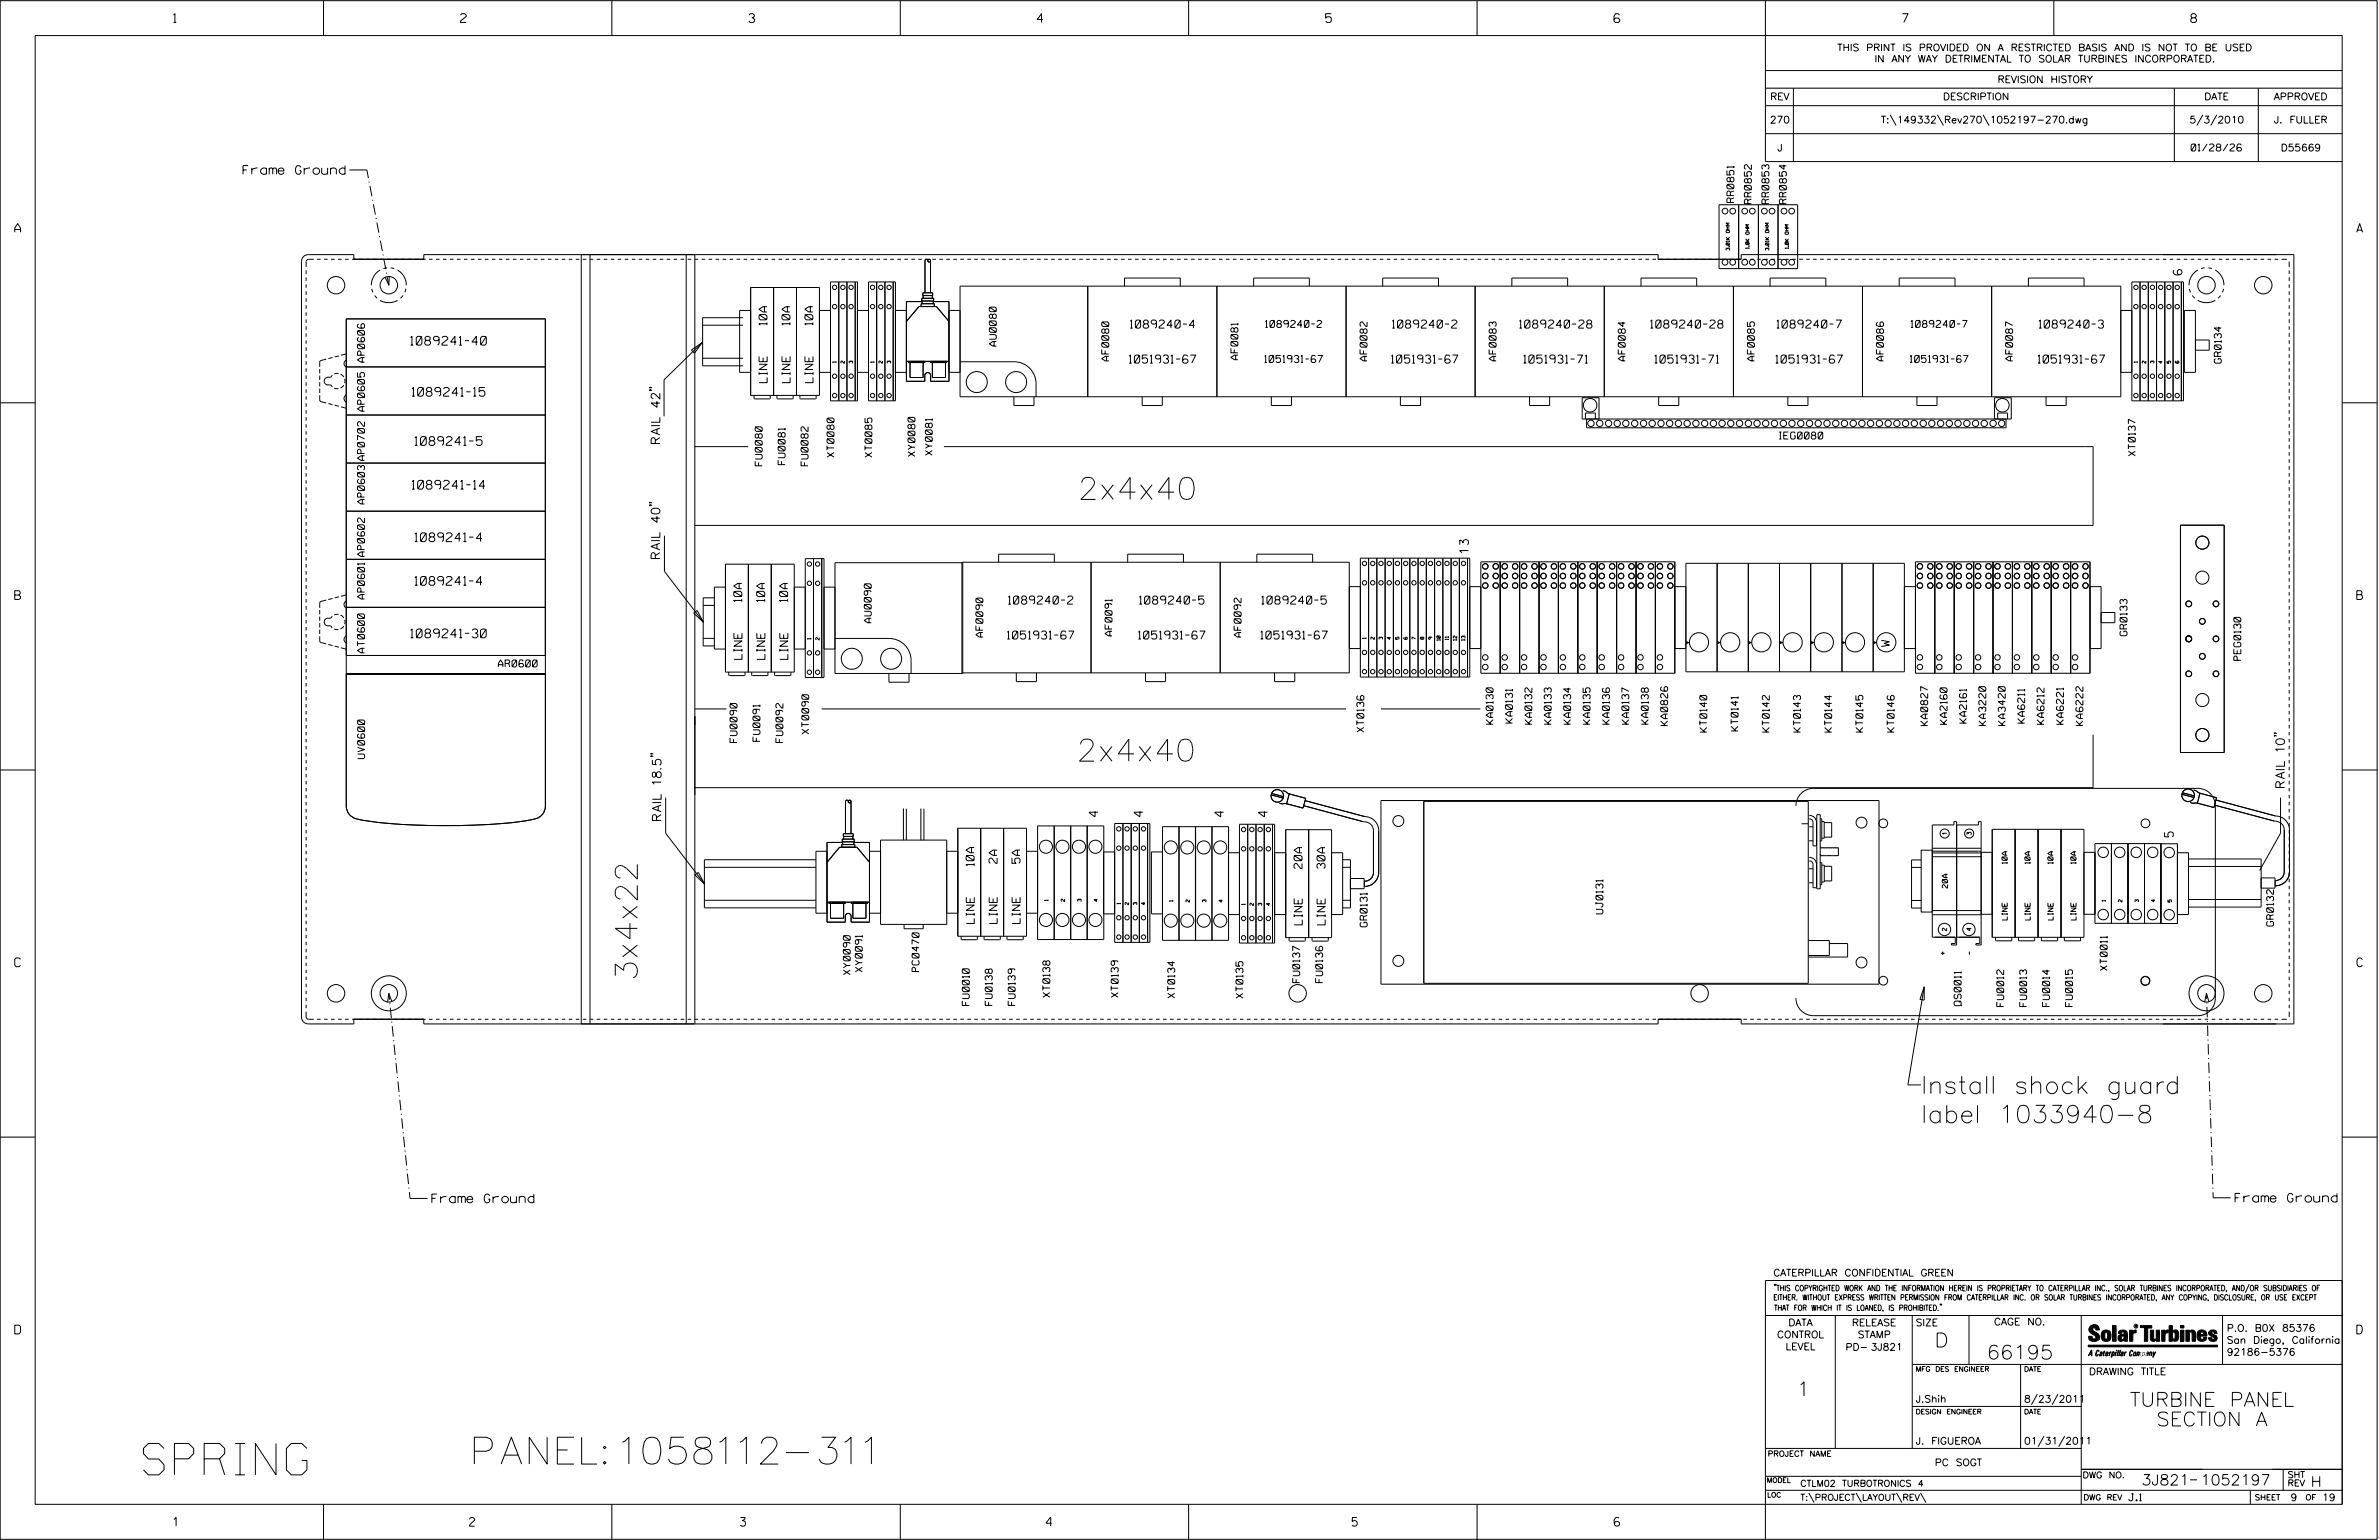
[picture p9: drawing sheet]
<svg xmlns="http://www.w3.org/2000/svg" width="864mm" height="559mm" viewBox="0 0 864 559" stroke-linecap="round" stroke-linejoin="round" font-family="sans-serif">
<defs><g id="words">
<text font-size="11.4" x="52.1" y="535.2">SPRING</text>
<text font-size="9.7" x="172.2" y="531.2">PANEL:1058112-311</text>
<g font-size="5.1">
<text x="702.3" y="488.8">D</text>
<text x="721.2" y="493.2">66195</text>
<text x="652.2" y="506.5">1</text>
<text x="773.1" y="510.3">TURBINE PANEL</text>
<text x="782.8" y="517.4">SECTION A</text>
</g>
<g font-size="3.8">
<text x="777.4" y="538.9">3J821</text>
<text x="798.8" y="538.9">1052197</text>
<text x="838.8" y="539.5">H</text>
</g>
<g font-size="3.2">
<text x="63" y="8.2">1</text>
<text x="167.2" y="8.2">2</text>
<text x="271.8" y="8.2">3</text>
<text x="376.5" y="8.2">4</text>
<text x="481.2" y="8.2">5</text>
<text x="690.6" y="8.2">7</text>
<text x="795.3" y="8.2">8</text>
<text x="88.2" y="63.3">Frame Ground</text>
<text x="5.4" y="84.3">A</text>
<text x="855.5" y="84.3">A</text>
<text x="792.1" y="99.8" transform="rotate(-90 792.1 99.8)">6</text>
<text x="149" y="125.2">1089241-40</text>
<text x="149.6" y="143.8">1089241-15</text>
<text x="150.6" y="161.6">1089241-5</text>
<text x="239.5" y="160.9" transform="rotate(-90 239.5 160.9)">RAIL 42&quot;</text>
<text x="149.6" y="177.5">1089241-14</text>
<text x="150.6" y="196.5">1089241-4</text>
<text x="239.5" y="202.7" transform="rotate(-90 239.5 202.7)">RAIL 40&quot;</text>
<text x="533.1" y="200.8" transform="rotate(-90 533.1 200.8)">13</text>
<text x="150.6" y="212.4">1089241-4</text>
<text x="5.4" y="217.5">B</text>
<text x="855.6" y="217.5">B</text>
<text x="149.1" y="231.4">1089241-30</text>
<text x="829.3" y="285.7" transform="rotate(-90 829.3 285.7)">RAIL 10&quot;</text>
<text x="240" y="297.7" transform="rotate(-90 240 297.7)">RAIL 18.5&quot;</text>
<text x="398.6" y="296.3" transform="rotate(-90 398.6 296.3)">4</text>
<text x="414.9" y="296.3" transform="rotate(-90 414.9 296.3)">4</text>
<text x="444.2" y="296.3" transform="rotate(-90 444.2 296.3)">4</text>
<text x="460" y="296.3" transform="rotate(-90 460 296.3)">4</text>
<text x="789" y="303.7" transform="rotate(-90 789 303.7)">5</text>
<text x="5.4" y="350.8">C</text>
<text x="855.6" y="350.8">C</text>
<text x="156.8" y="436.4">Frame Ground</text>
<text x="811.3" y="436.2">Frame Ground</text>
<text x="5.4" y="484">D</text>
<text x="855.6" y="484">D</text>
<text x="62.8" y="553.8">1</text>
<text x="170.4" y="553.8">2</text>
<text x="268.8" y="553.8">3</text>
<text x="379.8" y="553.8">4</text>
<text x="490.8" y="553.8">5</text>
<text x="585.9" y="553.8">6</text>
</g>
<g font-size="2.9">
<text x="278.4" y="118" transform="rotate(-90 278.4 118)">10A</text>
<text x="286.8" y="118" transform="rotate(-90 286.8 118)">10A</text>
<text x="295.1" y="118" transform="rotate(-90 295.1 118)">10A</text>
<text x="410.3" y="119.1">1089240-4</text>
<text x="505.4" y="119.1">1089240-2</text>
<text x="551.6" y="119.1">1089240-28</text>
<text x="599.2" y="119.1">1089240-28</text>
<text x="645" y="119.1">1089240-7</text>
<text x="740.2" y="119.1">1089240-3</text>
<text x="409.9" y="131.8">1051931-67</text>
<text x="505.1" y="131.8">1051931-67</text>
<text x="553.1" y="131.8">1051931-71</text>
<text x="600.7" y="131.8">1051931-71</text>
<text x="644.6" y="131.8">1051931-67</text>
<text x="739.8" y="131.8">1051931-67</text>
<text x="278.5" y="138.9" transform="rotate(-90 278.5 138.9)">LINE</text>
<text x="286.8" y="138.9" transform="rotate(-90 286.8 138.9)">LINE</text>
<text x="295.1" y="138.9" transform="rotate(-90 295.1 138.9)">LINE</text>
<text x="269.3" y="218.3" transform="rotate(-90 269.3 218.3)">10A</text>
<text x="277.6" y="218.3" transform="rotate(-90 277.6 218.3)">10A</text>
<text x="285.9" y="218.3" transform="rotate(-90 285.9 218.3)">10A</text>
<text x="366" y="219.2">1089240-2</text>
<text x="413.6" y="219.2">1089240-5</text>
<text x="458" y="219.2">1089240-5</text>
<text x="365.7" y="231.9">1051931-67</text>
<text x="413.2" y="231.9">1051931-67</text>
<text x="457.7" y="231.9">1051931-67</text>
<text x="269.3" y="239.3" transform="rotate(-90 269.3 239.3)">LINE</text>
<text x="277.7" y="239.3" transform="rotate(-90 277.7 239.3)">LINE</text>
<text x="286" y="239.3" transform="rotate(-90 286 239.3)">LINE</text>
<text x="685.8" y="234.6" transform="rotate(-90 685.8 234.6)">W</text>
<text x="353.6" y="314.2" transform="rotate(-90 353.6 314.2)">10A</text>
<text x="361.9" y="313.3" transform="rotate(-90 361.9 313.3)">2A</text>
<text x="370.3" y="313.3" transform="rotate(-90 370.3 313.3)">5A</text>
<text x="472.7" y="315.2" transform="rotate(-90 472.7 315.2)">20A</text>
<text x="481" y="315.2" transform="rotate(-90 481 315.2)">30A</text>
<text x="353.7" y="335.1" transform="rotate(-90 353.7 335.1)">LINE</text>
<text x="362" y="335.1" transform="rotate(-90 362 335.1)">LINE</text>
<text x="370.3" y="335.1" transform="rotate(-90 370.3 335.1)">LINE</text>
<text x="472.7" y="335.6" transform="rotate(-90 472.7 335.6)">LINE</text>
<text x="481" y="335.6" transform="rotate(-90 481 335.6)">LINE</text>
</g>
<g font-size="2.5">
<text x="666.9" y="18.5">THIS PRINT IS PROVIDED ON A RESTRICTED BASIS AND IS NOT TO BE USED</text>
<text x="680.5" y="22.6">IN ANY WAY DETRIMENTAL TO SOLAR TURBINES INCORPORATED.</text>
<text x="725.1" y="30">REVISION HISTORY</text>
<text x="642.6" y="36.3">REV</text>
<text x="705.3" y="36.3">DESCRIPTION</text>
<text x="800.2" y="36.3">DATE</text>
<text x="825.4" y="36.3">APPROVED</text>
<text x="642.5" y="44.7">270</text>
<text x="682.8" y="44.7">T:\149332\Rev270\1052197-270.dwg</text>
<text x="794.8" y="44.7">5/3/2010</text>
<text x="825.5" y="44.7">J. FULLER</text>
<text x="645.2" y="54.8">J</text>
<text x="795.4" y="54.8">01/28/26</text>
<text x="827.9" y="54.8">D55669</text>
<text x="629.4" y="73.5" transform="rotate(-90 629.4 73.5)">RR0851</text>
<text x="635.8" y="73.9" transform="rotate(-90 635.8 73.9)">RR0852</text>
<text x="642.1" y="73.9" transform="rotate(-90 642.1 73.9)">RR0853</text>
<text x="648.5" y="73.9" transform="rotate(-90 648.5 73.9)">RR0854</text>
<text x="459.4" y="118.8">1089240-2</text>
<text x="693.7" y="118.8">1089240-7</text>
<text x="361.7" y="125.6" transform="rotate(-90 361.7 125.6)">AU0080</text>
<text x="132.3" y="131.4" transform="rotate(-90 132.3 131.4)">AP0606</text>
<text x="402.5" y="131" transform="rotate(-90 402.5 131)">AF0080</text>
<text x="449.4" y="130.5" transform="rotate(-90 449.4 130.5)">AF0081</text>
<text x="459.1" y="131.5">1051931-67</text>
<text x="496.2" y="131" transform="rotate(-90 496.2 131)">AF0082</text>
<text x="543.1" y="131" transform="rotate(-90 543.1 131)">AF0083</text>
<text x="590" y="131" transform="rotate(-90 590 131)">AF0084</text>
<text x="636.9" y="131" transform="rotate(-90 636.9 131)">AF0085</text>
<text x="683.7" y="131" transform="rotate(-90 683.7 131)">AF0086</text>
<text x="693.4" y="131.5">1051931-67</text>
<text x="730.6" y="131" transform="rotate(-90 730.6 131)">AF0087</text>
<text x="806.4" y="131.8" transform="rotate(-90 806.4 131.8)">GR0134</text>
<text x="132.3" y="149.2" transform="rotate(-90 132.3 149.2)">AP0605</text>
<text x="645.9" y="159.3">IEG0080</text>
<text x="132.3" y="167.1" transform="rotate(-90 132.3 167.1)">AP0702</text>
<text x="302.7" y="165.9" transform="rotate(-90 302.7 165.9)">XT0080</text>
<text x="316.5" y="165.9" transform="rotate(-90 316.5 165.9)">XT0085</text>
<text x="332.1" y="165.6" transform="rotate(-90 332.1 165.6)">XY0080</text>
<text x="338.4" y="165.2" transform="rotate(-90 338.4 165.2)">XY0081</text>
<text x="775.1" y="165.4" transform="rotate(-90 775.1 165.4)">XT0137</text>
<text x="276.7" y="169" transform="rotate(-90 276.7 169)">FU0080</text>
<text x="285" y="168.6" transform="rotate(-90 285 168.6)">FU0081</text>
<text x="293.3" y="169" transform="rotate(-90 293.3 169)">FU0082</text>
<text x="132.3" y="182.9" transform="rotate(-90 132.3 182.9)">AP0603</text>
<text x="132.3" y="201.9" transform="rotate(-90 132.3 201.9)">AP0602</text>
<text x="132.3" y="217.4" transform="rotate(-90 132.3 217.4)">AP0601</text>
<text x="316.3" y="226" transform="rotate(-90 316.3 226)">AU0090</text>
<text x="356.8" y="231.2" transform="rotate(-90 356.8 231.2)">AF0090</text>
<text x="403.7" y="230.7" transform="rotate(-90 403.7 230.7)">AF0091</text>
<text x="450.5" y="231.2" transform="rotate(-90 450.5 231.2)">AF0092</text>
<text x="772.1" y="230.7" transform="rotate(-90 772.1 230.7)">GR0133</text>
<text x="132.3" y="236.9" transform="rotate(-90 132.3 236.9)">AT0600</text>
<text x="813.4" y="239.6" transform="rotate(-90 813.4 239.6)">PEG0130</text>
<text x="180.9" y="242">AR0600</text>
<text x="542" y="262.8" transform="rotate(-90 542 262.8)">KA0130</text>
<text x="549" y="262.4" transform="rotate(-90 549 262.4)">KA0131</text>
<text x="556.1" y="262.8" transform="rotate(-90 556.1 262.8)">KA0132</text>
<text x="563.1" y="262.8" transform="rotate(-90 563.1 262.8)">KA0133</text>
<text x="570.2" y="262.8" transform="rotate(-90 570.2 262.8)">KA0134</text>
<text x="577.2" y="262.8" transform="rotate(-90 577.2 262.8)">KA0135</text>
<text x="584.2" y="262.8" transform="rotate(-90 584.2 262.8)">KA0136</text>
<text x="591.3" y="262.8" transform="rotate(-90 591.3 262.8)">KA0137</text>
<text x="598.3" y="262.8" transform="rotate(-90 598.3 262.8)">KA0138</text>
<text x="605.4" y="263.3" transform="rotate(-90 605.4 263.3)">KA0826</text>
<text x="699.8" y="263.3" transform="rotate(-90 699.8 263.3)">KA0827</text>
<text x="706.8" y="262.8" transform="rotate(-90 706.8 262.8)">KA2160</text>
<text x="713.8" y="262.4" transform="rotate(-90 713.8 262.4)">KA2161</text>
<text x="720.9" y="263.2" transform="rotate(-90 720.9 263.2)">KA3220</text>
<text x="727.9" y="263.2" transform="rotate(-90 727.9 263.2)">KA3420</text>
<text x="735" y="262.4" transform="rotate(-90 735 262.4)">KA6211</text>
<text x="742" y="262.8" transform="rotate(-90 742 262.8)">KA6212</text>
<text x="749" y="262.8" transform="rotate(-90 749 262.8)">KA6221</text>
<text x="756.1" y="263.2" transform="rotate(-90 756.1 263.2)">KA6222</text>
<text x="267.5" y="269.4" transform="rotate(-90 267.5 269.4)">FU0090</text>
<text x="275.9" y="269" transform="rotate(-90 275.9 269)">FU0091</text>
<text x="284.2" y="269.4" transform="rotate(-90 284.2 269.4)">FU0092</text>
<text x="293.6" y="266.3" transform="rotate(-90 293.6 266.3)">XT0090</text>
<text x="495.1" y="265.6" transform="rotate(-90 495.1 265.6)">XT0136</text>
<text x="619.6" y="265.6" transform="rotate(-90 619.6 265.6)">KT0140</text>
<text x="630.9" y="265.2" transform="rotate(-90 630.9 265.2)">KT0141</text>
<text x="642.3" y="265.6" transform="rotate(-90 642.3 265.6)">KT0142</text>
<text x="653.6" y="265.6" transform="rotate(-90 653.6 265.6)">KT0143</text>
<text x="664.9" y="265.6" transform="rotate(-90 664.9 265.6)">KT0144</text>
<text x="676.3" y="265.6" transform="rotate(-90 676.3 265.6)">KT0145</text>
<text x="687.6" y="265.6" transform="rotate(-90 687.6 265.6)">KT0146</text>
<text x="132.4" y="275.3" transform="rotate(-90 132.4 275.3)">UV0600</text>
<text x="581.9" y="331.6" transform="rotate(-90 581.9 331.6)">UJ0131</text>
<text x="496.3" y="336.3" transform="rotate(-90 496.3 336.3)">GR0131</text>
<text x="825.3" y="336" transform="rotate(-90 825.3 336)">GR0132</text>
<text x="308.7" y="353.7" transform="rotate(-90 308.7 353.7)">XY0090</text>
<text x="313" y="352.6" transform="rotate(-90 313 352.6)">XY0091</text>
<text x="333.6" y="352.5" transform="rotate(-90 333.6 352.5)">PC0470</text>
<text x="764.9" y="352.1" transform="rotate(-90 764.9 352.1)">XT0011</text>
<text x="471.8" y="356.6" transform="rotate(-90 471.8 356.6)">FU0137</text>
<text x="480.1" y="356.6" transform="rotate(-90 480.1 356.6)">FU0136</text>
<text x="351.9" y="364.8" transform="rotate(-90 351.9 364.8)">FU0010</text>
<text x="360.2" y="364.8" transform="rotate(-90 360.2 364.8)">FU0138</text>
<text x="368.5" y="364.8" transform="rotate(-90 368.5 364.8)">FU0139</text>
<text x="381.1" y="361.8" transform="rotate(-90 381.1 361.8)">XT0138</text>
<text x="405.9" y="361.9" transform="rotate(-90 405.9 361.9)">XT0139</text>
<text x="426.4" y="362.1" transform="rotate(-90 426.4 362.1)">XT0134</text>
<text x="451.2" y="362.1" transform="rotate(-90 451.2 362.1)">XT0135</text>
<text x="711.9" y="364.9" transform="rotate(-90 711.9 364.9)">QS0011</text>
<text x="727.4" y="365.2" transform="rotate(-90 727.4 365.2)">FU0012</text>
<text x="735.7" y="365.2" transform="rotate(-90 735.7 365.2)">FU0013</text>
<text x="744" y="365.2" transform="rotate(-90 744 365.2)">FU0014</text>
<text x="752.3" y="365.2" transform="rotate(-90 752.3 365.2)">FU0015</text>
<text x="643.8" y="463">CATERPILLAR CONFIDENTIAL GREEN</text>
<text x="645.1" y="485.5">CONTROL</text>
<text x="649.2" y="481.1">DATA</text>
<text x="672.3" y="481.1">RELEASE</text>
<text x="674.4" y="485.5">STAMP</text>
<text x="695.4" y="481.1">SIZE</text>
<text x="723.8" y="480.8">CAGE NO.</text>
<text x="808.4" y="483.1">P.O. B0X 85376</text>
<text x="648.2" y="489.8">LEVEL</text>
<text x="669.9" y="490">PD- 3J821</text>
<text x="808.4" y="487.5">San Diego, California</text>
<text x="808.4" y="491.8">92186-5376</text>
<text x="758.3" y="498.9">DRAWING TITLE</text>
<text x="695.4" y="508.9">J.Shih</text>
<text x="734.8" y="508.9">8/23/2011</text>
<text x="695.4" y="524.1">J. FIGUEROA</text>
<text x="734.8" y="524.1">01/31/2011</text>
<text x="702.4" y="531.9">PC SOGT</text>
<text x="772.8" y="544.6">J.1</text>
<text x="831.5" y="544.6">9</text>
<text x="843" y="544.6">19</text>
</g>
<g font-size="2.3">
<text x="653.5" y="539.4">CTLM02 TURBOTRONICS 4</text>
<text x="756" y="536.3">DWG NO.</text>
<text x="830.4" y="539.3">REV</text>
<text x="830.4" y="536.2">SHT</text>
<text x="653.5" y="544.5">T:\PROJECT\LAYOUT\REV\</text>
</g>
<g font-size="2">
<text x="643.8" y="468.4">&quot;THIS COPYRIGHTED WORK AND THE INFORMATION HEREIN IS PROPRIETARY TO CATERPILLAR INC., SOLAR TURBINES INCORPORATED, AND/OR SUBSIDIARIES OF</text>
<text x="643.8" y="471.8">EITHER. WITHOUT EXPRESS WRITTEN PERMISSION FROM CATERPILLAR INC. OR SOLAR TURBINES INCORPORATED, ANY COPYING, DISCLOSURE, OR USE EXCEPT</text>
<text x="644" y="475.6">THAT FOR WHICH IT IS LOANED, IS PROHIBITED.&quot;</text>
<text x="641.7" y="528.5">PROJECT NAME</text>
<text x="756.3" y="544.3">DWG REV</text>
<text x="818.5" y="544.3">SHEET</text>
<text x="836.9" y="544.3">OF</text>
</g>
<g font-size="1.9">
<text x="728.6" y="313.4" transform="rotate(-90 728.6 313.4)">10A</text>
<text x="736.9" y="313.4" transform="rotate(-90 736.9 313.4)">10A</text>
<text x="745.3" y="313.4" transform="rotate(-90 745.3 313.4)">10A</text>
<text x="753.6" y="313.4" transform="rotate(-90 753.6 313.4)">10A</text>
<text x="707" y="322.2" transform="rotate(-90 707 322.2)">20A</text>
<text x="728.7" y="333.8" transform="rotate(-90 728.7 333.8)">LINE</text>
<text x="737" y="333.8" transform="rotate(-90 737 333.8)">LINE</text>
<text x="745.3" y="333.8" transform="rotate(-90 745.3 333.8)">LINE</text>
<text x="753.6" y="333.8" transform="rotate(-90 753.6 333.8)">LINE</text>
</g>
<g font-size="1.8">
<text x="695.4" y="497.6">MFG DES ENGINEER</text>
<text x="734.8" y="497.6">DATE</text>
<text x="695.4" y="513.1">DESIGN ENGINEER</text>
<text x="734.8" y="513.1">DATE</text>
<text x="641.3" y="538">MODEL</text>
<text x="641.5" y="543.3">LOC</text>
</g>
<g font-size="1.6">
<text x="706.7" y="302.9" transform="rotate(-90 706.7 302.9)">1</text>
<text x="715.6" y="302.9" transform="rotate(-90 715.6 302.9)">3</text>
<text x="706.6" y="337.7" transform="rotate(-90 706.6 337.7)">2</text>
<text x="715.5" y="337.7" transform="rotate(-90 715.5 337.7)">4</text>
<text x="715.7" y="346.4" transform="rotate(-90 715.7 346.4)">-</text>
</g>
<g font-size="1.3">
<text x="627.8" y="90.8" transform="rotate(-90 627.8 90.8)">3.01K OHM</text>
<text x="635" y="90.2" transform="rotate(-90 635 90.2)">1.0K OHM</text>
<text x="642.1" y="90.8" transform="rotate(-90 642.1 90.8)">3.01K OHM</text>
<text x="649.2" y="90.2" transform="rotate(-90 649.2 90.2)">1.0K OHM</text>
<text x="303.5" y="131.6" transform="rotate(-90 303.5 131.6)">1</text>
<text x="306.5" y="131.8" transform="rotate(-90 306.5 131.8)">2</text>
<text x="309.5" y="131.8" transform="rotate(-90 309.5 131.8)">3</text>
<text x="317.3" y="131.6" transform="rotate(-90 317.3 131.6)">1</text>
<text x="320.3" y="131.8" transform="rotate(-90 320.3 131.8)">2</text>
<text x="323.3" y="131.8" transform="rotate(-90 323.3 131.8)">3</text>
<text x="775.9" y="131.6" transform="rotate(-90 775.9 131.6)">1</text>
<text x="778.9" y="131.8" transform="rotate(-90 778.9 131.8)">2</text>
<text x="781.9" y="131.8" transform="rotate(-90 781.9 131.8)">3</text>
<text x="784.9" y="131.8" transform="rotate(-90 784.9 131.8)">4</text>
<text x="787.9" y="131.8" transform="rotate(-90 787.9 131.8)">5</text>
<text x="790.9" y="131.8" transform="rotate(-90 790.9 131.8)">6</text>
<text x="294.4" y="232" transform="rotate(-90 294.4 232)">1</text>
<text x="297.4" y="232.2" transform="rotate(-90 297.4 232.2)">2</text>
<text x="495.9" y="231.8" transform="rotate(-90 495.9 231.8)">1</text>
<text x="498.9" y="232" transform="rotate(-90 498.9 232)">2</text>
<text x="501.9" y="232" transform="rotate(-90 501.9 232)">3</text>
<text x="504.9" y="232" transform="rotate(-90 504.9 232)">4</text>
<text x="507.9" y="232" transform="rotate(-90 507.9 232)">5</text>
<text x="510.9" y="232" transform="rotate(-90 510.9 232)">6</text>
<text x="513.9" y="232" transform="rotate(-90 513.9 232)">7</text>
<text x="516.8" y="232" transform="rotate(-90 516.8 232)">8</text>
<text x="519.8" y="232" transform="rotate(-90 519.8 232)">9</text>
<text x="522.8" y="232.4" transform="rotate(-90 522.8 232.4)">10</text>
<text x="525.8" y="232.2" transform="rotate(-90 525.8 232.2)">11</text>
<text x="528.8" y="232.4" transform="rotate(-90 528.8 232.4)">12</text>
<text x="531.8" y="232.4" transform="rotate(-90 531.8 232.4)">13</text>
<text x="380.5" y="326.9" transform="rotate(-90 380.5 326.9)">1</text>
<text x="386.5" y="327.1" transform="rotate(-90 386.5 327.1)">2</text>
<text x="392.4" y="327.1" transform="rotate(-90 392.4 327.1)">3</text>
<text x="398.4" y="327.1" transform="rotate(-90 398.4 327.1)">4</text>
<text x="406.7" y="328.1" transform="rotate(-90 406.7 328.1)">1</text>
<text x="409.7" y="328.3" transform="rotate(-90 409.7 328.3)">2</text>
<text x="412.7" y="328.3" transform="rotate(-90 412.7 328.3)">3</text>
<text x="415.7" y="328.3" transform="rotate(-90 415.7 328.3)">4</text>
<text x="425.8" y="327.1" transform="rotate(-90 425.8 327.1)">1</text>
<text x="431.8" y="327.3" transform="rotate(-90 431.8 327.3)">2</text>
<text x="437.8" y="327.3" transform="rotate(-90 437.8 327.3)">3</text>
<text x="443.8" y="327.3" transform="rotate(-90 443.8 327.3)">4</text>
<text x="452" y="328.3" transform="rotate(-90 452 328.3)">1</text>
<text x="455" y="328.6" transform="rotate(-90 455 328.6)">2</text>
<text x="458" y="328.6" transform="rotate(-90 458 328.6)">3</text>
<text x="461" y="328.6" transform="rotate(-90 461 328.6)">4</text>
<text x="764.3" y="327.1" transform="rotate(-90 764.3 327.1)">1</text>
<text x="770.3" y="327.3" transform="rotate(-90 770.3 327.3)">2</text>
<text x="776.3" y="327.3" transform="rotate(-90 776.3 327.3)">3</text>
<text x="782.3" y="327.3" transform="rotate(-90 782.3 327.3)">4</text>
<text x="788.3" y="327.3" transform="rotate(-90 788.3 327.3)">5</text>
</g>
<text font-size=".9" x="775.1" y="481.7">R</text>
</g></defs>
<g fill="none" stroke="#000" stroke-width=".36">
<path d="M.1 .2h862.8v558.4h-862.8zM12.8 12.9h837.4v533h-837.4zM117.4 .2v12.7M222.1 .2v12.7M326.8 .2v12.7M431.5 .2v12.7M536.2 .2v12.7M587.9 5.5l-.5-.5h-1l-.5 1v1.7l.5 .4h1l.6-.4v-.6l-.6-.5h-1l-.5 .5M640.9 .2v58.4h209.3M745.6 .2v12.7M640.9 25.6h209.3M640.9 32h209.3"/>
<path d="M640.9 38.3h209.3M651 32v26.6M789.3 32v26.6M819.8 32v26.6M640.9 48.5h209.3M686.2 41.7l2.1 3.8M703.3 41.7l2.2 3.8M719.9 41.7l2.1 3.8M799.6 41.7l-2.1 3.8M804.7 41.7l-2.2 3.8M126.8 61.7h6.4l.5 2.9M134 65.9l.1 .4"/>
<path d="M134.3 67.5l.7 3.7M135.3 72.5v.3M135.5 74.1l.8 3.8M136.5 79.1l.1 .4M624 74.3h28.6v23.2h-28.6zM631.2 74.3v23.2M638.3 74.3v23.2M645.4 74.3v23.2M111.1 98.1v1.3M113.9 94.1h-1.9l-.6 .2-.3 .6v1.9M115.1 94.1h1.3M117.7 94.1h1.2"/>
<path d="M120.2 94.1h1.3M122.7 94.1h1.3M125.3 94.1h1.2M127.8 94.1h26.7M128.4 94.1v-1.7h-16.4a2.53 2.53 0 0 0-2.6 2.5v274.1a2.53 2.53 0 0 0 2.6 2.5h16.4v-1.6M128.4 94.1h25.4M136.8 80.7l.7 3.8M137.8 85.7v.4M138 98l-1.5 1.2-1 1.3-.5 1.5-.2 1.5M138.1 87.3l.7 3.8M139 92.3l.1 .4M139.3 93.9l.8 3.8"/>
<path d="M140.3 98.9v.4M140.5 97.2l-1.3 .2M141.8 97.2l1.3 .2M144.3 98l1.2 .8 1.1 1.5 .6 1.4 .3 1.8M153.8 94.1v-1.7h448.1v1.7h30.2v-1.7h200.6v279.1h-200.6v-1.6h-30.2v1.6h-448.1v-1.6M155.8 94.1h1.2M158.3 94.1h1.3M160.8 94.1h1.3M163.3 94.1h1.3M165.9 94.1h1.2M168.4 94.1h1.3M171 94.1h1.2"/>
<path d="M173.5 94.1h1.3M176 94.1h1.3M178.6 94.1h1.2M181.1 94.1h1.3M183.7 94.1h1.2M186.2 94.1h1.3M188.7 94.1h1.3M191.3 94.1h1.2M193.8 94.1h1.3M196.4 94.1h1.2M198.9 94.1h1.3M201.4 94.1h1.3"/>
<path d="M203.9 94.1h1.3M206.5 94.1h1.3M209 94.1h1.3M211 92.3v279.2M211.6 94.1h1.2M214.1 94.1h1.3M214.2 92.3v279.2M216.6 94.1h1.3M219.2 94.1h1.3M221.7 94.1h1.3M224.3 94.1h1.2M226.8 94.1h1.3"/>
<path d="M229.3 94.1h1.3M231.9 94.1h1.3M234.4 94.1h1.3M237 94.1h1.2M239.5 94.1h1.3M242 94.1h1.3M244.5 94.1h1.3M247.1 94.1h1.3M249.1 92.3v279.2M249.6 94.1h1.3M252.2 94.1h1.2M252.2 92.3v279.2"/>
<path d="M254.7 94.1h1.3M257.2 94.1h1.3M259.8 94.1h1.3M262.3 94.1h1.3M264.9 94.1h1.2M267.4 94.1h1.3M269.9 94.1h1.3M272.5 94.1h1.3M275 94.1h1.3M277.6 94.1h1.2M280.1 94.1h1.3M282.6 94.1h1.3"/>
<path d="M285.2 94.1h1.2M287.7 94.1h1.3M290.2 94.1h1.3M292.8 94.1h1.2M295.3 94.1h1.3M297.9 94.1h1.2M300.4 94.1h1.3M302.9 94.1h1.3M305.5 94.1h1.2M308 94.1h1.3M310.6 94.1h1.2M313.1 94.1h1.3"/>
<path d="M315.6 94.1h1.3M318.2 94.1h1.2M320.7 94.1h1.3M323.2 94.1h1.3M325.8 94.1h1.2M328.3 94.1h1.3M330.8 94.1h1.3M333.4 94.1h1.2M335.9 94.1h1.3M336.8 94.6l-.5-.5-.5 .5v11.7M337.8 94.6v11.7M338.5 94.1h1.2"/>
<path d="M341 94.1h1.3M343.5 94.1h1.3M346.1 94.1h1.2M348.6 94.1h1.3M351.2 94.1h1.2M353.7 94.1h1.3M356.2 94.1h1.3M358.8 94.1h1.2M361.3 94.1h1.3M363.8 94.1h1.3M366.4 94.1h1.2M368.9 94.1h1.3"/>
<path d="M371.4 94.1h1.3M374 94.1h1.2M376.5 94.1h1.3M379.1 94.1h1.2M381.6 94.1h1.3M384.1 94.1h1.3M386.7 94.1h1.2M389.2 94.1h1.3M391.8 94.1h1.2M394.3 94.1h1.3M396.8 94.1h1.3M399.4 94.1h1.2"/>
<path d="M401.9 94.1h1.3M404.4 94.1h1.3M407 94.1h1.2M409.5 94.1h1.3M412 94.1h1.3M414.6 94.1h1.3M417.1 94.1h1.3M419.7 94.1h1.2M422.2 94.1h1.3M424.7 94.1h1.3M427.3 94.1h1.3M429.8 94.1h1.3"/>
<path d="M432.4 94.1h1.2M434.9 94.1h1.3M437.4 94.1h1.3M440 94.1h1.3M442.5 94.1h1.3M445 94.1h1.3M447.6 94.1h1.2M450.1 94.1h1.3M452.6 94.1h1.3M455.2 94.1h1.3M457.7 94.1h1.3M460.3 94.1h1.2"/>
<path d="M462.8 94.1h1.3M465.3 94.1h1.3M467.9 94.1h1.3M470.4 94.1h1.3M473 94.1h1.2M475.5 94.1h1.3M478 94.1h1.3M480.6 94.1h1.3M483.1 94.1h1.3M485.6 94.1h1.3M488.2 94.1h1.2M490.7 94.1h1.3"/>
<path d="M493.3 94.1h1.2M495.8 94.1h1.3M498.3 94.1h1.3M500.9 94.1h1.2M503.4 94.1h1.3M506 94.1h1.2M508.5 94.1h1.3M511 94.1h1.3M513.6 94.1h1.2M516.1 94.1h1.3M518.7 94.1h1.2M521.2 94.1h1.3"/>
<path d="M523.7 94.1h1.3M526.2 94.1h1.3M528.8 94.1h1.2M531.3 94.1h1.3M533.9 94.1h1.2M536.4 94.1h1.3M538.9 94.1h1.3M541.5 94.1h1.2M544 94.1h1.3M546.6 94.1h1.2M549.1 94.1h1.3M551.6 94.1h1.3"/>
<path d="M554.2 94.1h1.2M556.7 94.1h1.3M559.3 94.1h1.2M561.8 94.1h1.3M564.3 94.1h1.3M566.8 94.1h1.3M569.4 94.1h1.3M571.9 94.1h1.3M574.5 94.1h1.2M577 94.1h1.3M579.5 94.1h1.3M582.1 94.1h1.3"/>
<path d="M584.6 94.1h1.3M587.2 94.1h1.2M589.7 94.1h1.3M592.2 94.1h1.3M594.8 94.1h1.3M597.3 94.1h1.3M599.9 94.1h1.2M632.8 94.1h1.3M635.4 94.1h1.3M637.9 94.1h1.3M640.5 94.1h1.2M643 94.1h1.3"/>
<path d="M645.5 94.1h1.3M648.1 94.1h1.2M650.6 94.1h1.3M653.1 94.1h1.3M655.7 94.1h1.2M658.2 94.1h1.3M660.8 94.1h1.2M663.3 94.1h1.3M665.8 94.1h1.3M668.4 94.1h1.2M670.9 94.1h1.3M673.5 94.1h1.2"/>
<path d="M676 94.1h1.3M678.5 94.1h1.3M681.1 94.1h1.2M683.6 94.1h1.3M686.2 94.1h1.2M688.7 94.1h1.2M691.2 94.1h1.3M693.7 94.1h1.3M696.3 94.1h1.2M698.8 94.1h1.3M701.4 94.1h1.2M703.9 94.1h1.3"/>
<path d="M706.4 94.1h1.3M709 94.1h1.2M711.5 94.1h1.3M714.1 94.1h1.2M716.6 94.1h1.3M719.1 94.1h1.3M721.7 94.1h1.2M724.2 94.1h1.3M726.8 94.1h1.2M729.3 94.1h1.2M731.8 94.1h1.3M734.3 94.1h1.3"/>
<path d="M736.9 94.1h1.3M739.4 94.1h1.3M742 94.1h1.2M744.5 94.1h1.3M747 94.1h1.3M749.6 94.1h1.3M752.1 94.1h1.3M754.7 94.1h1.2M757.2 94.1h1.3M759.7 94.1h1.3M762.3 94.1h1.3M764.8 94.1h1.3"/>
<path d="M767.4 94.1h1.2M769.9 94.1h1.2M772.4 94.1h1.3M774.9 94.1h1.3M777.5 94.1h1.3M780 94.1h1.3M782.6 94.1h1.2M785.1 94.1h1.3M787.6 94.1h1.3M790.2 94.1h1.3M792.7 94.1h1.3M795.3 94.1h1.2"/>
<path d="M797.8 98l-1.7 1.3-.8 1.4-.7 2.8M797.8 94.1h1.3M800.3 97.2l-1.3 .2M800.3 94.1h1.3M801.7 97.2l1.2 .2M802.9 94.1h1.3M804.2 98l1.7 1.4 .7 1.2 .7 2.9M805.4 94.1h1.3M808 94.1h1.2M810.5 94.1h1.2M813 94.1h1.3M815.6 94.1h1.2"/>
<path d="M818.1 94.1h1.3M820.6 94.1h1.3M823.2 94.1h1.2M825.7 94.1h1.3M828.3 94.1h1.9M831 94.9v1.9M831 98.1v1.3M111.1 100.6v1.3M111.1 103.2v1.2M111.1 105.7v1.3M111.1 108.2v1.3M111.1 110.8v1.2"/>
<path d="M111.1 113.3v1.3M111.1 115.9v1.2M111.1 118.4v1.3M125.7 115.7h72.3v176.8a5.2 5.2 0 0 1-5.3 5 237.8 237.8 0 0 1-51.8 1.3l-7.2-.8a14.2 14.2 0 0 1-6.3-1.8 4.7 4.7 0 0 1-1.7-3.7zM134.9 104.8l.5 1.3M136 107.2l.9 1M138 109l2.7 .8 2.2-.2 1.4-.6M139.8 100.5l1.3 3M140.6 100.5l.5 3M141.3 100.2l-.2 3.3M146.3 107.2l-.9 1M147.4 104.8l-.5 1.3"/>
<path d="M197.9 115.7v122.1h-72.2M255.1 118h14.6M269.7 115.3h-14.6v17.5h14.6M272.5 112.6h-4v22.5h4M272.5 104.3h25v39.2h-25zM280.8 104.3v39.2M289.1 104.3v39.2M297.5 112.6h4M301.5 102.3h9.8v43.2h-9.8zM304.5 102.3v43.2M307.4 102.3v43.2M310.4 102.3v43.2"/>
<path d="M311.3 112.6h4M315.3 102.3h9.7v43.2h-9.7zM318.2 102.3v43.2M321.2 102.3v43.2M324.2 102.3v43.2M325 112.6h4M329 116.6l4.6-5.4h6.3l4.6 5.4M334.4 111.2v-1h4.8v1M334.6 108.2h4.3v1h-4.3zM334.8 109.4h-5.8v29h6.7l.1-2.5 .3-.5 .7-.2M334.8 109.3v.9M335 106.3h3.6v.9h-3.6z"/>
<path d="M335.1 107.2v1M337.8 101.4v.1M338.5 107.2v1M338.8 109.4h5.7v29h-6.7v-2.5l-.4-.5-.6-.2M338.8 109.3v.9M344.5 112.6h4M348.5 103.8h421.4v40.2h-421.4zM394.9 103.8v40.2M408.2 103.8v-2.9h20.2v2.9M441.7 103.8v40.2M455.1 103.8v-2.9h20.2v2.9M488.6 103.8v40.2"/>
<path d="M501.9 103.8v-2.9h20.3v2.9M535.5 103.8v40.2M548.8 103.8v-2.9h20.3v2.9M582.4 103.8v40.2M595.7 103.8v-2.9h20.2v2.9M629.2 103.8v40.2M642.5 103.8v-2.9h20.3v2.9M676.1 103.8v40.2M689.4 103.8v-2.9h20.3v2.9M723 103.8v40.2M736.3 103.8v-2.9h20.2v2.9M769.9 112.6h4"/>
<path d="M773.9 102.3h18.7v43.2h-18.7zM776.9 102.3v43.2M779.9 102.3v43.2M782.8 102.3v43.2M785.8 102.3v43.2M788.8 102.3v43.2M791.8 102.3v43.2M792.9 112.6h4.1v22.5h-4.1zM794.8 104.8l.4 1.3M795.8 107.2l.9 1M797.8 109l2.7 .8 2.2-.2 1.5-.6M806.1 107.2l-.9 1"/>
<path d="M807.2 104.8l-.4 1.3M831 100.6v1.3M831 103.2v1.2M831 105.7v1.3M831 108.2v1.3M831 110.8v1.2M831 113.3v1.3M831 115.9v1.2M831 118.4v1.3M111.1 120.9v1.3M111.1 123.5v1.2M111.1 126v1.3"/>
<path d="M111.1 128.6v1.2M111.1 131.1v1.3M111.1 133.6v1.3M111.1 136.2v1.2M111.1 138.7v1.3M116.1 133.9v1.6M116.1 136.3v1.6M116.1 138.7v1.6M118.4 130.3l-2.1 .6-.2 2.2M120.6 136.2l-.5 .7h-1a1.39 1.39 0 0 0-1.4 1.4 1.39 1.39 0 0 0 1.4 1.4h1l.5 .7M120.7 129.7l-1.5 .4M122.9 135.5l-1.6 .2"/>
<path d="M123 129.1l-1.5 .4M123.6 135.7l1.2 1.1M124.8 139.8l-1.2 1M125.1 137.5v1.6M125.7 130.7a1.4 1.4 0 0 0-.8 1.2 1.4 1.4 0 0 0 .8 1.3M125.7 133.1h72.2M125.7 128.4l-1.9 .5M251 127l3.9-2.7-2.8 3.9zM254.9 124.3l-13.8 13.5v13.3M255.1 130h14.6M297.5 135.1h4M311.3 135.1h4"/>
<path d="M325 135.1h4M329 131.1h15.5M329.7 131.1v.5h6v-.5M330.3 131.6v5.4h4.8v-5.4M336.8 135.2h.1M337.9 131.1v.5h5.9M338.5 131.6v5.4h4.7v-5.4M344.5 135.1h4M348.5 131.3h19.7a7.9 7.9 0 0 1 7.9 7.9v4.8M769.9 135.1h4M797 123.4h5v3.7h-5M831 120.9v1.3"/>
<path d="M831 123.5v1.2M831 126v1.3M831 128.6v1.2M831 131.1v1.3M831 133.6v1.3M831 136.2v1.2M831 138.7v1.3M.1 146.2h12.7M111.1 141.3v1.2M111.1 143.8v1.2M111.1 146.3v1.3M111.1 148.8v1.3"/>
<path d="M111.1 151.4v1.2M111.1 153.9v1.3M111.1 156.5v1.2M111.1 159v1.3M116.1 143.4l.2 2.2 2.1 .6M116.1 141v1.6M119.2 146.4l1.5 .4M121.3 140.8l1.6 .2M121.5 147l1.5 .4M123.8 147.6l1.9 .5M125.7 143.4a1.4 1.4 0 0 0-.8 1.2 1.4 1.4 0 0 0 .8 1.3M125.7 150.6h72.2"/>
<path d="M235.9 141.4v.3v-.3l.8 .3M235.9 140.5v.3v-.3l.8 .3M273.7 143.5v1l.3 .2h5.3l.3-.2v-1M282 143.5v1l.3 .2h5.4l.2-.2v-1M290.4 143.5v1l.2 .2h5.4l.3-.2v-1M368.1 144v3.1h7.3v-3.1M414.6 144v3.1h7.3v-3.1M461.5 144v3.1h7.3v-3.1M508.4 144v3.1h7.3v-3.1M555.2 144v3.1h7.3v-3.1M575.5 152v-2.1h3.6v2.1M575.9 152v3.2h152.3v-3.2"/>
<path d="M580.5 152v-7.7h-6.1v7.7h155.7v-7.7h-6.1v7.7M602.1 144v3.1h7.3v-3.1M649 144v3.1h7.3v-3.1M695.9 144v3.1h7.3v-3.1M725.2 152v-2.1h3.6v2.1M742.7 144v3.1h7.3v-3.1M831 141.3v1.2M831 143.8v1.2M831 146.3v1.3M831 148.8v1.3M831 151.4v1.2M831 153.9v1.3"/>
<path d="M831 156.5v1.2M831 159v1.3M850.2 146.2h12.7M111.1 161.5v1.3M111.1 164.1v1.2M111.1 166.6v1.3M111.1 169.2v1.2M111.1 171.7v1.3M111.1 174.2v1.3M111.1 176.8v1.2M111.1 179.3v1.3M125.7 168h72.2"/>
<path d="M252.2 162.1h19.4M342.7 162.1h417.1v28.5h-507.6M392.7 175.2a1.97 1.97 0 0 1 1.5-2h1.6a1.94 1.94 0 0 1 1.1 3.1l-.8 1.1-3.7 3.8h5.3M399.9 175.9l4.2 5.3M404.1 175.9l-4.2 5.3M412.2 178.6h-5.8l3.8-5.4v8M414.1 175.9l4.1 5.3M418.2 175.9l-4.1 5.3M426.2 178.6h-5.7l3.8-5.4v8M429.3 173.6a2.64 2.64 0 0 1 3.8 1.2 6.6 6.6 0 0 1-.8 6 2.59 2.59 0 0 1-3.8-1.1 6.7 6.7 0 0 1 .8-6.1zM831 161.5v1.3M831 164.1v1.2"/>
<path d="M831 166.6v1.3M831 169.2v1.2M831 171.7v1.3M831 174.2v1.3M831 176.8v1.2M831 179.3v1.3M111.1 181.9v1.2M111.1 184.4v1.2M111.1 186.9v1.3M111.1 189.4v1.3M111.1 192v1.3M111.1 194.5v1.3"/>
<path d="M111.1 197.1v1.2M111.1 199.6v1.3M125.7 185.5h72.2M235.9 183.2v.3v-.3l.8 .3M235.9 182.3v.3v-.3l.8 .3M241.2 194.4v12.9l14.1 18.5M791.5 190.6h15.9v82.4h-15.9zM831 181.9v1.2M831 184.4v1.2M831 186.9v1.3M831 189.4v1.3M831 192v1.3"/>
<path d="M831 194.5v1.3M831 197.1v1.2M831 199.6v1.3M111.1 202.1v1.3M111.1 204.7v1.3M111.1 207.2v1.3M111.1 209.8v1.2M111.1 212.3v1.3M111.1 214.8v1.3M111.1 217.4v1.3M111.1 219.9v1.3M118.4 217.7l-2.1 .7-.2 2.2"/>
<path d="M120.7 217.1l-1.5 .5M123 216.5l-1.5 .5M125.7 215.9l-1.9 .5M125.7 218.1a1.43 1.43 0 0 0 0 2.5M125.7 203h72.2M255.3 219.7h4M259.3 216.9h-4v17.5h4M263.3 213h-4v22.5h4M263.3 204.7h25v39.2h-25zM271.7 204.7v39.2M280 204.7v39.2M288.3 213h4"/>
<path d="M292.3 202.7h6.8v43.2h-6.8zM295.3 202.7v43.2M298.3 202.7v43.2M299.1 213h4M303.1 204.2h46.4v40.2h-46.4zM349.2 204h140.6v40.2h-140.6zM362.5 204v-2.9h20.2v2.9M396.1 204v40.2M409.4 204v-2.9h20.2v2.9M442.9 204v40.2M456.2 204v-2.9h20.3v2.9M489.8 212.9h4"/>
<path d="M493.8 202.5h39.7v43.2h-39.7zM496.8 202.5v43.2M499.8 202.5v43.2M502.8 202.5v43.2M505.8 202.5v43.2M508.8 202.5v43.2M511.8 202.5v43.2M514.8 202.5v43.2M517.8 202.5v43.2M520.8 202.5v43.2M523.8 202.5v43.2M526.8 202.5v43.2"/>
<path d="M529.8 202.5v43.2M532.7 202.5v43.2M533.5 212.9h4.1M537.6 203.9h70.4v40.4h-70.4zM544.6 203.9v40.4M551.6 203.9v40.4M558.7 203.9v40.4M565.7 203.9v40.4M572.8 203.9v40.4M579.8 203.9v40.4M586.8 203.9v40.4M593.9 203.9v40.4"/>
<path d="M600.9 203.9v40.4M608 212.9h4M612 204.4h79.3v39.4h-79.3zM623.3 204.4v39.4M634.6 204.4v39.4M646 204.4v39.4M657.3 204.4v39.4M668.7 204.4v39.4M680 204.4v39.4M691.3 212.9h4M695.3 203.9h63.4v40.4h-63.4zM702.3 203.9v40.4"/>
<path d="M709.4 203.9v40.4M716.5 203.9v40.4M723.5 203.9v40.4M730.5 203.9v40.4M737.6 203.9v40.4M744.6 203.9v40.4M751.7 203.9v40.4M758.7 212.9h4v22.4h-4M831 202.1v1.3M831 204.7v1.3M831 207.2v1.3M831 209.8v1.2"/>
<path d="M831 212.3v1.3M831 214.8v1.3M831 217.4v1.3M831 219.9v1.3M111.1 222.5v1.2M111.1 225v1.2M111.1 227.5v1.3M111.1 230v1.3M111.1 232.6v1.3M111.1 235.1v1.3M111.1 237.7v1.2M116.1 230.9l.2 2.1 2.1 .6"/>
<path d="M116.1 221.3v1.6M116.1 223.7v1.6M116.1 226.1v1.6M116.1 228.5v1.5M119.2 233.9l1.5 .3M120.6 223.6l-.5 .7h-1a1.38 1.38 0 0 0-1.4 1.4 1.38 1.38 0 0 0 1.4 1.4h1l.5 .7M121.3 228.2l1.6 .3M121.5 234.5l1.5 .3M122.9 223l-1.6 .2M123.6 223.2l1.2 1M123.8 235.1l1.9 .4M124.8 227.2l-1.2 1"/>
<path d="M125.1 224.9v1.6M125.7 230.8a1.4 1.4 0 0 0-.8 1.2 1.4 1.4 0 0 0 .8 1.3M125.7 220.4h72.2M251.8 222.5l1.3-1 2.2 4.3zM255.3 231.6h4M288.3 235.5h4M299.1 235.5h4M303.1 231.7h19.7a7.9 7.9 0 0 1 7.9 7.9v4.8M489.8 235.3h4M533.5 235.3h4.1M608 235.3h4M613.3 233.1l-1.2 .5"/>
<path d="M624.6 233.1l-1.2 .5M635.9 233.1l-1.2 .5M647.2 233.1l-1.1 .5M658.6 233.1l-1.2 .5M669.9 233.1l-1.2 .5M681.2 233.1l-1.2 .5M691.3 235.3h4M762.7 222.2h5v3.8h-5M831 222.5v1.2M831 225v1.2M831 227.5v1.3M831 230v1.3"/>
<path d="M831 232.6v1.3M831 235.1v1.3M831 237.7v1.2M111.1 240.2v1.3M111.1 242.7v1.3M111.1 245.3v1.3M111.1 247.8v1.3M111.1 250.4v1.2M111.1 252.9v1.3M111.1 255.4v1.3M111.1 258v1.3M125.7 244.5h72.3"/>
<path d="M252.2 257.2h11.5M264.5 243.9v1l.3 .2h5.4l.2-.2v-1M272.9 243.9v1l.3 .2h5.3l.3-.2v-1M281.2 243.9v1l.3 .2h5.3l.3-.2v-1M298.3 257.2h190.3M322.7 244.4v3.1h7.3v-3.1M368.9 244.2v3.1h7.3v-3.1M415.8 244.2v3.1h7.3v-3.1M462.7 244.2v3.1h7.3v-3.1M501.3 257.2h36.1M831 240.2v1.3M831 242.7v1.3"/>
<path d="M831 245.3v1.3M831 247.8v1.3M831 250.4v1.2M831 252.9v1.3M831 255.4v1.3M831 258v1.3M.1 279.4h12.7M111.1 260.5v1.3M111.1 263.1v1.2M111.1 265.6v1.2M111.1 268.1v1.3M111.1 270.7v1.2"/>
<path d="M111.1 273.2v1.3M111.1 275.7v1.3M111.1 278.3v1.2M236.4 274.3v.3v-.3l.7 .3M236.4 273.4v.3v-.3l.7 .3M392.3 270.1a1.97 1.97 0 0 1 1.5-1.9h1.5a1.94 1.94 0 0 1 1.1 3.1l-.7 1.1-3.8 3.8h5.3M399.5 270.9l4.1 5.3M403.6 270.9l-4.1 5.3M411.7 273.5h-5.8l3.9-5.3v8M413.6 270.9l4.2 5.3M417.8 270.9l-4.2 5.3M425.7 273.5h-5.7l3.8-5.3v8"/>
<path d="M428.8 268.6a2.64 2.64 0 0 1 3.8 1.1 6.7 6.7 0 0 1-.8 6.1 2.59 2.59 0 0 1-3.8-1.1 6.5 6.5 0 0 1 .8-6.1zM759.8 266.6v19.2h-507.6M825.7 266.9v.3v-.3l.8 .3M825.7 266v.2v-.2l.8 .2M831 260.5v1.3M831 263.1v1.2M831 265.6v1.2M831 268.1v1.3M831 270.7v1.2M831 273.2v1.3M831 275.7v1.3M831 278.3v1.2"/>
<path d="M850.2 279.4h12.7M111.1 280.8v1.3M111.1 283.4v1.2M111.1 285.9v1.3M111.1 288.4v1.3M111.1 291v1.2M111.1 293.5v1.3M111.1 296.1v1.2M111.1 298.6v1.3M241.7 289.4v13l14.1 18.4M307.9 290.9l-.5-.6-.5 .6v11.6M308.9 290.8v11.7"/>
<path d="M309 297.7h-.1M327.9 293.3v11.5M329 293.4v11.4M334.3 293.4v11.4M335.4 293.4v11.4M376.7 299.7h24v41.2h-24zM382.7 299.7v41.2M388.7 299.7v41.2M394.6 299.7v41.2M394.7 299.7v41.2M404.6 298.8h12.8v43.1h-12.8zM407.6 298.8v43.1"/>
<path d="M410.6 298.8v43.1M413.6 298.8v43.1M416.6 298.8v43.1M422 300h24v41.2h-24zM428 300v41.2M434 300v41.2M440 300l-.1 41.2M449.9 299.1h12.8v43.1h-12.8zM452.9 299.1v43.1M455.9 299.1v43.1M458.9 299.1v43.1M461.4 288.4l4.4 1.2"/>
<path d="M461.6 287.9l4.3 1.2M461.9 299.1v43.1M464.4 291.4l1.1 .3h1.8M465.7 286.9l1 .3 .5 .5 1 .4M468 288.1l6 1.6-1 3.5-6-1.6zM473.7 290.5l21.7 5.8a5.1 5.1 0 0 1 5.1 5.1v15.2a5.1 5.1 0 0 1-5.2 5.1v-1.9a3.2 3.2 0 0 0 3.3-3.2v-15.2a3.3 3.3 0 0 0-3.7-3.2l-21.6-5.9M501.3 290.5h180.8v66.6h-180.8zM516.9 290.8h139.5v66h-139.5zM651.9 292.4a6.4 6.4 0 0 1 6.4-6.3h139.5a6.3 6.3 0 0 1 6.4 6.3v69.8a6.3 6.3 0 0 1-6.4 6.3h-139.5a6.4 6.4 0 0 1-6.4-6.3M654 298.9h2.4M656.7 295.9a2.56 2.56 0 0 1 2.7 2.5v8.5h-1.3v-8.5a1.28 1.28 0 0 0-1.4-1.3M659.5 295.6h1.3v26.9h-1.3z"/>
<path d="M660.8 297.1h.5v8h-.5M661.3 298.1h.9v6.1h-.9M662.2 298.5h2.7v5.3h-2.7M701.4 299.3h7.9v-1.2h1v44.8h-1.9v-.5h1.4v-2.3h-8.4zM710.3 299.3h7.9v-1.2h1v44.8h-1.9v-.5h1.4v-2.3h-8.4M792.1 288.2l4.3 1.2M792.2 287.7l4.4 1.1M795.1 291.2l2.8 .3M796.3 286.7l1 .2 1.6 1M798.6 287.8l6 1.7-.9 3.5-6-1.6zM804.4 290.3l21.6 5.8a5.1 5.1 0 0 1 5.1 5.1v15.2a5.1 5.1 0 0 1-5.2 5v-1.9a3.1 3.1 0 0 0 3.3-3.1v-15.2a3.3 3.3 0 0 0-3.7-3.3l-21.6-5.8M827.9 289.4v12.9l-7.6 13.6"/>
<path d="M831 280.8v1.3M831 283.4v1.2M831 285.9v1.3M831 288.4v1.3M831 291v1.2M831 293.5v1.3M831 296.1v1.2M831 298.6v1.3M111.1 301.1v1.3M111.1 303.7v1.2M111.1 306.2v1.2M111.1 308.7v1.3"/>
<path d="M111.1 311.3v1.2M111.1 313.8v1.3M111.1 316.3v1.3M111.1 318.9v1.2M231.4 313.7v5.3l-3.9-3.8-1.1-.8a1.91 1.91 0 0 0-3.1 1.2v1.5a1.94 1.94 0 0 0 1.9 1.5M252.3 317.5l1.2-1 2.3 4.3zM255.7 314.7h40.5M296.2 312h-40.5v17.4h40.5M300.2 308.9h-4v22.5h4M300.2 312.9l4.6-5.5h6.3l4.5 5.5M305.5 307.4v-.9h4.8v.9M305.8 304.5h4.3v1h-4.3z"/>
<path d="M305.9 305.7h-5.7v28.9h6.6l.1-2.4 .4-.6 .6-.2M305.9 305.5v1M306.1 302.5h3.6v1h-3.6zM306.2 303.5v1M309.6 303.5v1M310 305.5v1M310 305.7h5.6v28.9h-6.6l-.1-2.4-.4-.6-.6-.2M315.6 308.9h4.1M319.7 304.8h24v30.6h-24zM343.7 308.9h4M347.7 300.5h24.9v39.2h-24.9zM356 300.5v39.2"/>
<path d="M364.3 300.5v39.2M372.6 308.9h4.1M404.6 309.1h-4v22.5h4M422 309.1h-4v22.5h4M445.9 309.4h4M462.7 309.4h4M466.7 301.1h16.7v39.1h-16.7zM475.1 301.1v39.1M483.4 309.4h4v22.5h-4M487.4 312h2.8v17.4h-2.8M487.4 314.7h2.8M490.2 318.8h5v3.7h-5z"/>
<path d="M656.7 315.2h1.4M656.7 305.1h1.4M656.7 300h1.4M656.7 311.1a2.54 2.54 0 0 1 2.7 2.6v8.4h-1.3v-8.4a1.28 1.28 0 0 0-1.4-1.3M660.8 313h.5v8h-.5M660.8 307.6l.3 .2 .3-.3 .3 .3 .4-.3 .3 .3 .3-.3 .3 .3 .3-.3 .3 .3 .4-.3 .3 .3 .3-.3 .3 .3 .3-.3 .4 .3 .3-.3 .3 .3 .3-.3 .3 .3 .3-.3 .2 .2v2.8l-.2-.2-.3 .3-.3-.3-.3 .3-.3-.3-.3 .3-.4-.3-.3 .3-.3-.3-.3 .3-.3-.3-.4 .3-.3-.3-.3 .3-.3-.3-.3 .3-.3-.3-.4 .3-.3-.3-.3 .3-.3-.7M661.3 313.9h.9v6.1h-.9M662.2 314.3h2.7v5.4h-2.7M693.9 314.7h3.6M697.4 308.5h4v22.4h-4zM697.5 312h-3.6v17.5h3.6M701.4 309.5h17.7"/>
<path d="M701.4 308.9h17.7M701.4 307.8h17.8M701.4 310.9h17.8M719.2 309.3h4v22.5h-4zM723.2 300.9h33.3v39.2h-33.3zM731.5 300.9v39.2M739.8 300.9v39.2M748.2 300.9v39.2M756.5 309.3h4M766.5 306.1v28.9M772.5 306.1v28.9M778.5 306.1v28.9"/>
<path d="M784.4 306.2h6v28.9h-6v-29h-23.9v28.9h23.9M790.4 309.4h4.1v22.5h-4.1M794.5 311.7h26.3v17.4h-26.3M794.5 314.4h26.3M820.8 318.6h5.1v3.7h-5.1M831 301.1v1.3M831 303.7v1.2M831 306.2v1.2M831 308.7v1.3M831 311.3v1.2M831 313.8v1.3M831 316.3v1.3"/>
<path d="M831 318.9v1.2M111.1 321.4v1.3M111.1 324v1.2M111.1 326.5v1.3M111.1 329v1.3M111.1 331.6v1.2M111.1 334.1v1.3M111.1 336.7v1.2M111.1 339.2v1.3M226 328.9l5.4 4.2M228.7 335v5.7l-5.4-3.8h8.1M231.4 321.3v5.3l-3.9-3.8-1.1-.7a1.91 1.91 0 0 0-3.1 1.1v1.5a2.05 2.05 0 0 0 1.9 1.5"/>
<path d="M231.4 328.9l-5.4 4.2M255.7 326.7h40.5M300.2 327.4h15.4M300.9 327.4v.4h5.9v-.4M301.5 327.8v5.4h4.7v-5.4M307.9 331.4h.1M309 327.4v.4h6M309.6 327.8v5.4h4.8v-5.4M315.6 331.4h4.1M328.2 335.4v1.6h6.9v-1.6M343.7 331.4h4M348.9 339.7v1l.2 .3h5.4l.3-.3v-1"/>
<path d="M357.2 339.7v1l.3 .3h5.4l.2-.3v-1M365.5 339.7v1l.3 .3h5.4l.2-.3v-1M372.6 331.4h4.1M445.9 331.9h4M462.7 331.9h4M487.4 326.7h2.8M656.7 320.3h1.4M693.9 326.7h3.6M701.4 330.4h17.8M701.4 331.9h17.8M709.8 335h.1M718.7 335h.1"/>
<path d="M756.5 331.8h4M794.5 326.4h26.3M831 321.4v1.3M831 324v1.2M831 326.5v1.3M831 329v1.3M831 331.6v1.2M831 334.1v1.3M831 336.7v1.2M831 339.2v1.3M111.1 341.7v1.3M111.1 344.3v1.2"/>
<path d="M111.1 346.8v1.3M111.1 349.3v1.3M111.1 351.9v1.2M111.1 354.4v1.3M111.1 356.9v1.3M111.1 359.5v1.3M223.3 354v-4.2l3.1 2.3v-1.1a2.65 2.65 0 0 1 3.4-1.4 2.65 2.65 0 0 1 1.6 3.3l-.4 1.1-1.2 .8M226 343l5.4 4.2M231.4 343l-5.4 4.2M468 340.2v1l.2 .3h5.4l.3-.3v-1M476.3 340.2v1l.2 .3h5.4l.3-.3v-1M656.4 341.3h7.7v5.4h-7.7"/>
<path d="M664.1 342.4h6.6v4.9h-14.3M698.5 358.1v4.8l-1.6-.2zM698.5 358.1l-5.9 35.6h4.7M704.6 345.9h1.3M705.2 345.3v1.2M724.4 340.1v1l.3 .3h5.3l.3-.3v-1M732.7 340.1v1l.3 .3h5.4l.2-.3v-1M741 340.1v1l.3 .3h5.4l.2-.3v-1M749.4 340.1v1l.2 .3h5.4l.3-.3v-1M831 341.7v1.3M831 344.3v1.2M831 346.8v1.3"/>
<path d="M831 349.3v1.3M831 351.9v1.2M831 354.4v1.3M831 356.9v1.3M831 359.5v1.3M111.1 367.1v1.9l.3 .6 .6 .3h1.9M111.1 362v1.3M111.1 364.6v1.2M115.1 369.9h1.3M117.7 369.9h1.2M120.2 369.9h1.3M122.7 369.9h1.3"/>
<path d="M125.3 369.9h1.2M127.8 369.9h26.7M141.1 360.4l-.4 3.3M141.1 360.4l1.2 3.1M141.1 360.4l.3 2.4M141.5 364l.1 .4M141.7 365.7l.4 3.7M142.2 370.7v.4M142.4 372.4l.4 3.7M142.9 377.4v.4M143.1 379l.3 3.8M155.8 369.9h1.2"/>
<path d="M158.3 369.9h1.3M160.8 369.9h1.3M163.3 369.9h1.3M165.9 369.9h1.2M168.4 369.9h1.3M171 369.9h1.2M173.5 369.9h1.3M176 369.9h1.3M178.6 369.9h1.2M181.1 369.9h1.3M183.7 369.9h1.2M186.2 369.9h1.3"/>
<path d="M188.7 369.9h1.3M191.3 369.9h1.2M193.8 369.9h1.3M196.4 369.9h1.2M198.9 369.9h1.3M201.4 369.9h1.3M203.9 369.9h1.3M206.5 369.9h1.3M209 369.9h1.3M211.6 369.9h1.2M214.1 369.9h1.3M216.6 369.9h1.3"/>
<path d="M219.2 369.9h1.3M221.7 369.9h1.3M224.3 369.9h1.2M226.8 369.9h1.3M229.3 369.9h1.3M231.9 369.9h1.3M234.4 369.9h1.3M237 369.9h1.2M239.5 369.9h1.3M242 369.9h1.3M244.5 369.9h1.3M247.1 369.9h1.3"/>
<path d="M249.6 369.9h1.3M252.2 369.9h1.2M254.7 369.9h1.3M257.2 369.9h1.3M259.8 369.9h1.3M262.3 369.9h1.3M264.9 369.9h1.2M267.4 369.9h1.3M269.9 369.9h1.3M272.5 369.9h1.3M275 369.9h1.3M277.6 369.9h1.2"/>
<path d="M280.1 369.9h1.3M282.6 369.9h1.3M285.2 369.9h1.2M287.7 369.9h1.3M290.2 369.9h1.3M292.8 369.9h1.2M295.3 369.9h1.3M297.9 369.9h1.2M300.4 369.9h1.3M302.9 369.9h1.3M305.5 369.9h1.2M308 369.9h1.3"/>
<path d="M310.6 369.9h1.2M313.1 369.9h1.3M315.6 369.9h1.3M318.2 369.9h1.2M320.7 369.9h1.3M323.2 369.9h1.3M325.8 369.9h1.2M328.3 369.9h1.3M330.8 369.9h1.3M333.4 369.9h1.2M335.9 369.9h1.3M338.5 369.9h1.2"/>
<path d="M341 369.9h1.3M343.5 369.9h1.3M346.1 369.9h1.2M348.6 369.9h1.3M351.2 369.9h1.2M353.7 369.9h1.3M356.2 369.9h1.3M358.8 369.9h1.2M361.3 369.9h1.3M363.8 369.9h1.3M366.4 369.9h1.2M368.9 369.9h1.3"/>
<path d="M371.4 369.9h1.3M374 369.9h1.2M376.5 369.9h1.3M379.1 369.9h1.2M381.6 369.9h1.3M384.1 369.9h1.3M386.7 369.9h1.2M389.2 369.9h1.3M391.8 369.9h1.2M394.3 369.9h1.3M396.8 369.9h1.3M399.4 369.9h1.2"/>
<path d="M401.9 369.9h1.3M404.4 369.9h1.3M407 369.9h1.2M409.5 369.9h1.3M412 369.9h1.3M414.6 369.9h1.3M417.1 369.9h1.3M419.7 369.9h1.2M422.2 369.9h1.3M424.7 369.9h1.3M427.3 369.9h1.3M429.8 369.9h1.3"/>
<path d="M432.4 369.9h1.2M434.9 369.9h1.3M437.4 369.9h1.3M440 369.9h1.3M442.5 369.9h1.3M445 369.9h1.3M447.6 369.9h1.2M450.1 369.9h1.3M452.6 369.9h1.3M455.2 369.9h1.3M457.7 369.9h1.3M460.3 369.9h1.2"/>
<path d="M462.8 369.9h1.3M465.3 369.9h1.3M467.9 369.9h1.3M470.4 369.9h1.3M473 369.9h1.2M475.5 369.9h1.3M478 369.9h1.3M480.6 369.9h1.3M483.1 369.9h1.3M485.6 369.9h1.3M488.2 369.9h1.2M490.7 369.9h1.3"/>
<path d="M493.3 369.9h1.2M495.8 369.9h1.3M498.3 369.9h1.3M500.9 369.9h1.2M503.4 369.9h1.3M506 369.9h1.2M508.5 369.9h1.3M511 369.9h1.3M513.6 369.9h1.2M516.1 369.9h1.3M518.7 369.9h1.2M521.2 369.9h1.3"/>
<path d="M523.7 369.9h1.3M526.2 369.9h1.3M528.8 369.9h1.2M531.3 369.9h1.3M533.9 369.9h1.2M536.4 369.9h1.3M538.9 369.9h1.3M541.5 369.9h1.2M544 369.9h1.3M546.6 369.9h1.2M549.1 369.9h1.3M551.6 369.9h1.3"/>
<path d="M554.2 369.9h1.2M556.7 369.9h1.3M559.3 369.9h1.2M561.8 369.9h1.3M564.3 369.9h1.3M566.8 369.9h1.3M569.4 369.9h1.3M571.9 369.9h1.3M574.5 369.9h1.2M577 369.9h1.3M579.5 369.9h1.3M582.1 369.9h1.3"/>
<path d="M584.6 369.9h1.3M587.2 369.9h1.2M589.7 369.9h1.3M592.2 369.9h1.3M594.8 369.9h1.3M597.3 369.9h1.3M599.9 369.9h1.2M632.8 369.9h1.3M635.4 369.9h1.3M637.9 369.9h1.3M640.5 369.9h1.2M643 369.9h1.3"/>
<path d="M645.5 369.9h1.3M648.1 369.9h1.2M650.6 369.9h1.3M653.1 369.9h1.3M655.7 369.9h1.2M658.2 369.9h1.3M660.8 369.9h1.2M663.3 369.9h1.3M665.8 369.9h1.3M668.4 369.9h1.2M670.9 369.9h1.3M673.5 369.9h1.2"/>
<path d="M676 369.9h1.3M678.5 369.9h1.3M681.1 369.9h1.2M683.6 369.9h1.3M686.2 369.9h1.2M688.7 369.9h1.2M691.2 369.9h1.3M693.7 369.9h1.3M696.3 369.9h1.2M698.8 369.9h1.3M701.4 369.9h1.2M703.9 369.9h1.3"/>
<path d="M706.4 369.9h1.3M709 369.9h1.2M711.5 369.9h1.3M714.1 369.9h1.2M716.6 369.9h1.3M719.1 369.9h1.3M721.7 369.9h1.2M724.2 369.9h1.3M726.8 369.9h1.2M729.3 369.9h1.2M731.8 369.9h1.3M734.3 369.9h1.3"/>
<path d="M736.9 369.9h1.3M739.4 369.9h1.3M742 369.9h1.2M744.5 369.9h1.3M747 369.9h1.3M749.6 369.9h1.3M752.1 369.9h1.3M754.7 369.9h1.2M757.2 369.9h1.3M759.7 369.9h1.3M762.3 369.9h1.3M764.8 369.9h1.3"/>
<path d="M767.4 369.9h1.2M769.9 369.9h1.2M772.4 369.9h1.3M774.9 369.9h1.3M777.5 369.9h1.3M780 369.9h1.3M782.6 369.9h1.2M785.1 369.9h1.3M787.6 369.9h1.3M790.2 369.9h1.3M792.7 369.9h1.3M795.3 369.9h1.2"/>
<path d="M797.8 369.9h1.3M800.3 369.9h1.3M801 360.4l.9 3.2M801 360.4l-.7 3.2M801 360.4l.1 2.1M801.1 363.7v.4M801.1 365.4l.2 3.8M801.3 370.5v.3M801.4 372.1l.1 3.8M801.5 377.2v.4M801.6 378.8l.1 3.8M802.9 369.9h1.3"/>
<path d="M805.4 369.9h1.3M808 369.9h1.2M810.5 369.9h1.2M813 369.9h1.3M815.6 369.9h1.2M818.1 369.9h1.3M820.6 369.9h1.3M823.2 369.9h1.2M825.7 369.9h1.3M828.3 369.9h1.9M831 362v1.3M831 364.6v1.2"/>
<path d="M831 367.1v1.9M143.6 384.1v.4M143.8 385.7l.3 3.8M144.3 390.8v.4M144.5 392.4l.4 3.8M145 397.5v.3M145.1 399.1l.4 3.8M698.5 390.5v6.3M700.9 393.8l1.6-1.2 1.5 .3 .3 .9v3M700.9 392.6v4.2M709.7 393.5a1.9 1.9 0 0 0-3.3 0l.3 .6 2.7 .9 .3 .9a1.9 1.9 0 0 1-3.3 0M711.2 392.6h2.1"/>
<path d="M712.1 390.5v5.1l.3 .9 1.2 .3M718.7 393.5a2.03 2.03 0 0 0-2.9-.3 2.03 2.03 0 0 0 0 3 2.03 2.03 0 0 0 2.9-.3M718.7 392.6v4.2M721.2 390.5v6.3M723.6 390.5v6.3M735.4 393.5a1.9 1.9 0 0 0-3.4 0l.4 .6 2.7 .9 .3 .9a1.9 1.9 0 0 1-3.4 0M737.5 393.8l1.5-1.2h.9l.6 .3 .3 .9v3M737.5 390.5v6.3M752.3 393.5a2.03 2.03 0 0 0-3-.3 2.03 2.03 0 0 0 0 3 2.03 2.03 0 0 0 3-.3M754.4 390.5v6.3M755.6 394.4l2.1 2.4M757.4 392.6l-3 3"/>
<path d="M769.2 392.6v4.8a1.66 1.66 0 0 1-1 1.5 1.66 1.66 0 0 1-1.7-.3M769.2 393.5a2.09 2.09 0 0 0-3.6 .6 2.09 2.09 0 0 0 2.4 2.7l1.2-.9M771.6 392.6v3l.3 .9 1.5 .3 1.5-1.2M774.9 392.6v4.2M780.7 393.5a2.03 2.03 0 0 0-3-.3 2.03 2.03 0 0 0 0 3 2.03 2.03 0 0 0 3-.3M780.7 392.6v4.2M783.1 392.6v4.2M785.5 392.6a2.09 2.09 0 0 0-2.4 1.8M790.4 393.5a2.03 2.03 0 0 0-3-.3 2.03 2.03 0 0 0 0 3 2.03 2.03 0 0 0 3-.3M790.4 390.5v6.3M801.8 383.9v.4M801.8 385.6l.1 3.8"/>
<path d="M802 390.6v.4M802 392.3l.1 3.8M802.2 397.3v.4M802.3 399l.1 3.8M.1 412.6h12.7M145.7 404.1v.4M145.8 405.8l.4 3.8M146.4 410.8v.4M146.5 412.5l.4 3.8M147 417.5l.1 .4M147.2 419.2l.4 3.7M698.5 401.1v6.3"/>
<path d="M704.3 404.1a2.03 2.03 0 0 0-3-.3 2.03 2.03 0 0 0 0 3 2.03 2.03 0 0 0 3-.3M704.3 403.2v4.2M706.7 404.1a2.01 2.01 0 0 1 2.9-.3 2.01 2.01 0 0 1 0 3 2.01 2.01 0 0 1-2.9-.3M706.7 401.1v6.3M712.1 405h3.7a1.87 1.87 0 0 0-2.2-1.9 1.87 1.87 0 0 0-1.5 2.5 1.95 1.95 0 0 0 1.5 1.8 1.95 1.95 0 0 0 2.2-.9M717.9 401.1l-.1 6.3M727.2 402.3l1.5-1.2v6.3M733.2 401.4a2.1 2.1 0 0 1 3.1 .9 5.4 5.4 0 0 1-.6 4.8 2.04 2.04 0 0 1-3.1-.9 5.4 5.4 0 0 1 .6-4.8zM739 401.1h3.3l-1.8 2.4a2.05 2.05 0 0 1 2.2 2.3 2.05 2.05 0 0 1-2.8 1.6l-.9-.3-.6-.9M745 401.1h3.3l-1.8 2.4a2.05 2.05 0 0 1 2.2 2.3 2.05 2.05 0 0 1-2.8 1.6l-.9-.3-.6-.9M754.4 403.2a1.98 1.98 0 0 1-2.7 1.7 1.98 1.98 0 0 1-.8-3.1 1.98 1.98 0 0 1 3.2 .2 5.6 5.6 0 0 1-.6 5.1 1.84 1.84 0 0 1-2.7-.6M761 405.3h-4.5l3-4.2v6.3"/>
<path d="M763.5 401.4a2.06 2.06 0 0 1 3 .9 5.1 5.1 0 0 1-.6 4.8 2 2 0 0 1-3-.9 5.2 5.2 0 0 1 .6-4.8zM768.9 404.7h5.4M777.1 401.4a1.26 1.26 0 0 0 .6 2.1l1.2 .3a1.83 1.83 0 0 1 1.8 1.7 1.83 1.83 0 0 1-1.5 1.9l-2.1-.3a1.9 1.9 0 0 1-.6-2.1 1.9 1.9 0 0 1 1.8-1.2l1.2-.3a1.3 1.3 0 0 0 .6-2.1l-.9-.3zM802.4 404.1v.4M802.5 405.7l.1 3.8M802.6 410.8v.4M802.7 412.4l.1 3.8M802.9 417.5v.4M802.9 419.2l.1 3.8M850.2 412.6h12.7M147.7 424.2l.1 .4M147.9 425.9l.4 3.7"/>
<path d="M148.4 430.9v.4M148.6 432.5l.2 2.4h6.4M803.1 424.3v.3M803.1 425.9l.1 3.8M803.3 431v.3M803.3 432.6l.1 2h6.4M640.9 477.3h209.3M644.2 466.1l-.1 .4M644.7 466.1l-.2 .4M666.2 477.3v48.3M694.2 477.3v48.3M704.4 473.3l-.1 .4"/>
<path d="M704.8 473.3l-.1 .4M714.8 477.3v17.8M755.5 477.3v68.6M806.8 477.3v17.8M816.5 466l-1.4 3.1M850.2 464.6h-209.3v94M850.2 464.8v81.1M694.2 495.1h156M733.5 495.1v30.5M758.6 481.4a2.02 2.02 0 0 1 3.1-.1l.5 1.3h-1.3l-.2-.6-.4-.2-.6 .1-.1 .4 .4 .7a2.46 2.46 0 0 1 2.2 2.9 2.83 2.83 0 0 1-3.8 .3l-.3-1.3h1.3l.2 .7 .6 .3 .5-.2 .2-.5-.4-.6-1.9-1.2-.4-.9zM759.2 491.3h-.7l.7-1.2v1.9h.2l-.1-2.1-1.3 2.1 .5-.5h.7M761.3 490l.3-.2 .4 .3-.1 .3-.3-.4-.4 .3-.3 1.6h.4l.4-.5-.3 .6-.4 .1-.3-.4z"/>
<path d="M762.6 490.6l.5-.1-.1 1.4h-.9a.74 .74 0 0 1 .9-.8l-.3 .7-.5 .1 .2-.5 .6-.2v-.5l-.7 .2zM763 483.2a2.17 2.17 0 0 1 3.1 0l.3 1.4-.3 1.5a2.17 2.17 0 0 1-3.1 0l-.3-1.5zM763.6 490.5l.4-.4 .2 .6h-.3l-.3 .9 .2 .4-.3-.1zM764.1 483.7l.5-.4 .4 .3v2.2l-.4 .2-.5-.2zM764.6 491.1l.6 .2v-.7l-.4-.1-.4 .6-.1 .8h.6M764.6 491.1l-.1 .8h.4M764.6 482.6v.8M764.8 490.7l.4 .1v.3h-.6zM765 491.5l-.1 .4zM766 490.5l-.5 1.5zM766 490.8l.4-.3-.4 .4M766.9 481h1.3v5.7h-1.3z"/>
<path d="M767 490.8l.5 .1-.3 .8-.4 .2zM767.3 490.5h-.5l-.5 2M767.3 490.5a.8 .8 0 0 1 .2 1 .8 .8 0 0 1-.9 .4l-.1 .6M767.3 490.5l-.1 .2M768.1 490.5l-.4 1.5zM768.2 489.9h.3l-.1 .2h-.2zM769 489.9l-.5 2.1zM769.7 489.9l-.6 2.1zM770.1 491.4l.5-.3-.5 .8zM770.4 491.9h.1M770.6 491.1l.1-.4-.7 .2 .1-.3 .6-.1 .2 .3-.5 1.1M770.6 491.1a.74 .74 0 0 0-.8 .8h.6"/>
<path d="M771 484.8h-.7l-.3 .6 .4 .7 .5-.3 .1-2.4h-.8l-.1 .4h-1.2a1.71 1.71 0 0 1 1.8-1.3 1.71 1.71 0 0 1 1.6 1.4v2.8h-1.1l-.1-.6M771 484.2l-1.5 .1a1.41 1.41 0 0 0 0 2.4l.5 .1 1.1-.7M771.2 486.1h-.1M771.4 490.5l.1 .3 .4-.3-.9 1.5zM771.5 490.8h.1M773 482.7h1.2v.5l.5-.5 .7-.1v1h-.6l-.5 .4-.1 2.7h-1.2zM773.3 490.3l.6-.4 .4 .2-.1 .4-.3-.4a1.28 1.28 0 0 0-.5 1.8l.6-.4-.1 .4-.8 .1zM774.7 490.8l.5-.3a.88 .88 0 0 1 .2 .9 .88 .88 0 0 1-.7 .7l-.2-.2zM774.8 490.9h.5l-.3 1h-.3l-.2-.2zM775.2 490.5l-.1 .2M776.8 481h4.3v.9h-1.5v4.8h-1.3M776.8 490.6l-.8 .2v-.3l-.4 1.5 .8-1.3v1.3l.3-1.2"/>
<path d="M779.3 491.1h.4M779.6 490.5h.3l-.3 1.4M779.6 490.7h.2l-.1 .4M779.7 491.1l-.1 .4M779.7 491.1l-.4 .2M780.1 492l.4-1.5 .1 .3 .3-.3 .3 .2-.3 1.3v-1.3l-.7 1.3M780.6 482.7h1.2v2.7l.1 .4 .4 .3 .4-.7v-2.7h1.2l.1 4h-1.3v-.5l-1.1 .6-.7-.3-.3-.7zM781.6 492.5l1-2-.8 1.3-.2-1.3-.2 2M784.7 482.7h1.2v.5l.5-.5 .7-.1v1h-.5l-.6 .4-.1 2.7h-1.2zM787.4 481h1.2v2a1.4 1.4 0 0 1 2.2 .2l.1 1.4-.4 1.9-1.5 .1-.4-.5v-1l.5 .9 .5-.3v-2.1l-.5-.4-.5 .7v2.8h-1.2zM791.5 481h1.3v.9h-1.3zM791.5 482.7h1.3v4h-1.3z"/>
<path d="M793.5 482.7h1.3v.4l.7-.5 1.1 .2 .4 .6v3.3h-1.2l-.3-3.4-.7 .2v3.2h-1.3zM794.8 483.1h.1M797.7 483.2a1.92 1.92 0 0 1 2.4-.5 1.92 1.92 0 0 1 1 2.1h-2.3v.8l.6 .5 .5-.3v-.5h1.2a1.83 1.83 0 0 1-2.1 1.4 1.83 1.83 0 0 1-1.5-2.1zM798.8 484.2v.6M799.1 483.4h.6l.2 .8h-1.1zM804.6 482.9a1.84 1.84 0 0 0-2.9 .8 3.3 3.3 0 0 0 2.2 1.9l-.5 .5-.4-.3-.1-.4h-1.2l.1 .6a1.92 1.92 0 0 0 2.9 .4M804.9 483.8h-1.2l-.2-.6-.5 .1-.1 .3 .1 .3 1.8 .9M805.1 488.1h-47.1v.6h47.1M694.2 510.3h61.3M739.6 505.8l-2.2 3.9M747.1 505.8l-2.2 3.9M640.9 525.6h114.6"/>
<path d="M640.9 535.7h114.6M742 521.1l-2.2 3.8M749.5 521.1l-2.2 3.8M755.5 533.2h94.7M795 537h2.6M828.8 533.2v7.6M117.4 545.9v12.7M222.1 545.9v12.7M326.8 545.9v12.7M431.5 545.9v12.7M536.2 545.9v12.7M640.9 540.8h209.3"/>
<path d="M656.6 541.7l2 3.5M673.8 541.7l1.9 3.5M688.4 541.7l2 3.5M697.2 541.7l1.9 3.5M816.9 541v4.9M863.5 558h.1"/>
<circle cx="626.2" cy="76.6" r="1.04"/>
<circle cx="629" cy="76.6" r="1.04"/>
<circle cx="633.4" cy="76.6" r="1.03"/>
<circle cx="636.1" cy="76.6" r="1.04"/>
<circle cx="640.5" cy="76.6" r="1.04"/>
<circle cx="643.3" cy="76.6" r="1.03"/>
<circle cx="647.6" cy="76.6" r="1.04"/>
<circle cx="650.4" cy="76.6" r="1.04"/>
<circle cx="337.3" cy="94.6" r=".5"/>
<circle cx="626.2" cy="95.2" r="1.04"/>
<circle cx="629" cy="95.2" r="1.04"/>
<circle cx="633.4" cy="95.2" r="1.04"/>
<circle cx="636.1" cy="95.2" r="1.04"/>
<circle cx="640.5" cy="95.2" r="1.04"/>
<circle cx="643.3" cy="95.2" r="1.04"/>
<circle cx="647.6" cy="95.2" r="1.04"/>
<circle cx="650.4" cy="95.2" r="1.04"/>
<circle cx="122" cy="103.5" r="3.2"/>
<circle cx="141.1" cy="103.5" r="3.2"/>
<circle cx="303" cy="111.3" r=".8"/>
<circle cx="303" cy="104.3" r=".79"/>
<circle cx="306" cy="111.2" r=".79"/>
<circle cx="306" cy="104.3" r=".79"/>
<circle cx="308.9" cy="111.2" r=".8"/>
<circle cx="309" cy="104.3" r=".79"/>
<circle cx="316.7" cy="111.2" r=".8"/>
<circle cx="316.7" cy="104.3" r=".79"/>
<circle cx="319.7" cy="111.3" r=".8"/>
<circle cx="319.7" cy="104.3" r=".79"/>
<circle cx="322.7" cy="111.3" r=".8"/>
<circle cx="322.7" cy="104.3" r=".79"/>
<circle cx="775.4" cy="111.2" r=".8"/>
<circle cx="775.4" cy="104.3" r=".79"/>
<circle cx="778.4" cy="111.3" r=".8"/>
<circle cx="778.4" cy="104.3" r=".79"/>
<circle cx="781.3" cy="111.3" r=".8"/>
<circle cx="781.4" cy="104.3" r=".79"/>
<circle cx="784.3" cy="111.3" r=".8"/>
<circle cx="784.4" cy="104.3" r=".79"/>
<circle cx="787.3" cy="111.3" r=".8"/>
<circle cx="787.3" cy="104.3" r=".79"/>
<circle cx="790.3" cy="111.3" r=".8"/>
<circle cx="790.3" cy="104.3" r=".79"/>
<circle cx="801" cy="103.5" r="3.2"/>
<circle cx="821.6" cy="103.5" r="3.2"/>
<circle cx="303" cy="136.5" r=".8"/>
<circle cx="306" cy="136.5" r=".79"/>
<circle cx="308.9" cy="136.5" r=".8"/>
<circle cx="316.7" cy="136.5" r=".8"/>
<circle cx="319.7" cy="136.5" r=".8"/>
<circle cx="322.7" cy="136.5" r=".8"/>
<circle cx="354.6" cy="138.6" r="3.8"/>
<circle cx="368.9" cy="138.6" r="3.8"/>
<circle cx="775.4" cy="136.5" r=".8"/>
<circle cx="778.4" cy="136.5" r=".8"/>
<circle cx="781.3" cy="136.5" r=".8"/>
<circle cx="784.3" cy="136.5" r=".8"/>
<circle cx="787.3" cy="136.5" r=".8"/>
<circle cx="790.3" cy="136.5" r=".8"/>
<circle cx="303" cy="143.5" r=".79"/>
<circle cx="306" cy="143.5" r=".79"/>
<circle cx="309" cy="143.5" r=".79"/>
<circle cx="316.7" cy="143.5" r=".79"/>
<circle cx="319.7" cy="143.5" r=".79"/>
<circle cx="322.7" cy="143.5" r=".79"/>
<circle cx="577.2" cy="147.1" r="2.46"/>
<circle cx="577.5" cy="153.6" r="1.16"/>
<circle cx="580.7" cy="153.6" r="1.16"/>
<circle cx="583.9" cy="153.6" r="1.16"/>
<circle cx="587.1" cy="153.6" r="1.16"/>
<circle cx="590.2" cy="153.6" r="1.16"/>
<circle cx="593.4" cy="153.6" r="1.16"/>
<circle cx="596.6" cy="153.6" r="1.16"/>
<circle cx="599.8" cy="153.6" r="1.16"/>
<circle cx="602.9" cy="153.6" r="1.16"/>
<circle cx="606.1" cy="153.6" r="1.16"/>
<circle cx="609.3" cy="153.6" r="1.16"/>
<circle cx="612.5" cy="153.6" r="1.16"/>
<circle cx="615.6" cy="153.6" r="1.16"/>
<circle cx="618.8" cy="153.6" r="1.16"/>
<circle cx="622" cy="153.6" r="1.16"/>
<circle cx="625.1" cy="153.6" r="1.16"/>
<circle cx="628.3" cy="153.6" r="1.16"/>
<circle cx="631.5" cy="153.6" r="1.16"/>
<circle cx="634.7" cy="153.6" r="1.16"/>
<circle cx="637.8" cy="153.6" r="1.16"/>
<circle cx="641" cy="153.6" r="1.16"/>
<circle cx="644.1" cy="153.6" r="1.16"/>
<circle cx="647.4" cy="153.6" r="1.16"/>
<circle cx="650.5" cy="153.6" r="1.16"/>
<circle cx="653.7" cy="153.6" r="1.16"/>
<circle cx="656.9" cy="153.6" r="1.16"/>
<circle cx="660" cy="153.6" r="1.16"/>
<circle cx="663.2" cy="153.6" r="1.16"/>
<circle cx="666.4" cy="153.6" r="1.16"/>
<circle cx="669.5" cy="153.6" r="1.16"/>
<circle cx="672.7" cy="153.6" r="1.16"/>
<circle cx="675.9" cy="153.6" r="1.16"/>
<circle cx="679" cy="153.6" r="1.16"/>
<circle cx="682.2" cy="153.6" r="1.16"/>
<circle cx="685.4" cy="153.6" r="1.16"/>
<circle cx="688.6" cy="153.6" r="1.16"/>
<circle cx="691.7" cy="153.6" r="1.16"/>
<circle cx="694.9" cy="153.6" r="1.16"/>
<circle cx="698.1" cy="153.6" r="1.16"/>
<circle cx="701.3" cy="153.6" r="1.16"/>
<circle cx="704.5" cy="153.6" r="1.16"/>
<circle cx="707.6" cy="153.6" r="1.16"/>
<circle cx="710.8" cy="153.6" r="1.16"/>
<circle cx="714" cy="153.6" r="1.16"/>
<circle cx="717.1" cy="153.6" r="1.15"/>
<circle cx="720.3" cy="153.6" r="1.16"/>
<circle cx="723.5" cy="153.6" r="1.16"/>
<circle cx="726.6" cy="153.6" r="1.16"/>
<circle cx="726.9" cy="147.1" r="2.46"/>
<circle cx="775.4" cy="143.5" r=".79"/>
<circle cx="778.4" cy="143.5" r=".79"/>
<circle cx="781.4" cy="143.5" r=".79"/>
<circle cx="784.4" cy="143.5" r=".79"/>
<circle cx="787.3" cy="143.5" r=".79"/>
<circle cx="790.3" cy="143.5" r=".79"/>
<circle cx="799.5" cy="196.9" r="2.38"/>
<circle cx="293.8" cy="211.7" r=".8"/>
<circle cx="293.8" cy="204.7" r=".79"/>
<circle cx="296.8" cy="211.7" r=".8"/>
<circle cx="296.8" cy="204.7" r=".79"/>
<circle cx="495.3" cy="204.5" r=".8"/>
<circle cx="495.3" cy="211.5" r=".79"/>
<circle cx="498.3" cy="204.5" r=".8"/>
<circle cx="498.3" cy="211.5" r=".79"/>
<circle cx="501.3" cy="204.5" r=".8"/>
<circle cx="501.3" cy="211.5" r=".79"/>
<circle cx="504.3" cy="204.5" r=".79"/>
<circle cx="504.3" cy="211.5" r=".79"/>
<circle cx="507.3" cy="204.5" r=".8"/>
<circle cx="507.3" cy="211.5" r=".79"/>
<circle cx="510.3" cy="204.5" r=".8"/>
<circle cx="510.3" cy="211.5" r=".79"/>
<circle cx="513.3" cy="204.5" r=".8"/>
<circle cx="513.3" cy="211.5" r=".79"/>
<circle cx="516.3" cy="204.5" r=".8"/>
<circle cx="516.3" cy="211.5" r=".79"/>
<circle cx="519.3" cy="204.5" r=".8"/>
<circle cx="519.3" cy="211.5" r=".79"/>
<circle cx="522.3" cy="204.5" r=".8"/>
<circle cx="522.3" cy="211.5" r=".79"/>
<circle cx="525.3" cy="204.5" r=".8"/>
<circle cx="525.3" cy="211.5" r=".79"/>
<circle cx="528.3" cy="204.5" r=".8"/>
<circle cx="528.3" cy="211.5" r=".79"/>
<circle cx="531.3" cy="204.5" r=".79"/>
<circle cx="531.3" cy="211.5" r=".79"/>
<circle cx="539.2" cy="205.5" r="1"/>
<circle cx="539.2" cy="209" r="1"/>
<circle cx="539.2" cy="212.5" r="1"/>
<circle cx="543" cy="205.5" r=".99"/>
<circle cx="543" cy="209" r=".99"/>
<circle cx="543" cy="212.5" r=".99"/>
<circle cx="546.2" cy="205.5" r="1"/>
<circle cx="546.2" cy="209" r="1"/>
<circle cx="546.2" cy="212.5" r="1"/>
<circle cx="550" cy="205.5" r="1"/>
<circle cx="550" cy="209" r="1"/>
<circle cx="550" cy="212.5" r=".99"/>
<circle cx="553.3" cy="209" r="1"/>
<circle cx="553.3" cy="205.5" r="1"/>
<circle cx="553.3" cy="212.5" r=".99"/>
<circle cx="557.1" cy="209" r="1"/>
<circle cx="557.1" cy="205.5" r="1"/>
<circle cx="557.1" cy="212.5" r="1"/>
<circle cx="560.3" cy="209" r="1"/>
<circle cx="560.3" cy="205.5" r="1"/>
<circle cx="560.3" cy="212.5" r="1"/>
<circle cx="564.1" cy="205.5" r=".99"/>
<circle cx="564.1" cy="209" r=".99"/>
<circle cx="564.1" cy="212.5" r=".99"/>
<circle cx="567.3" cy="209" r=".99"/>
<circle cx="567.3" cy="205.5" r=".99"/>
<circle cx="567.3" cy="212.5" r=".99"/>
<circle cx="571.1" cy="205.5" r="1"/>
<circle cx="571.1" cy="209" r="1"/>
<circle cx="571.1" cy="212.5" r="1"/>
<circle cx="574.4" cy="209" r="1"/>
<circle cx="574.4" cy="205.5" r="1"/>
<circle cx="574.4" cy="212.5" r=".99"/>
<circle cx="578.2" cy="209" r="1"/>
<circle cx="578.2" cy="205.5" r="1"/>
<circle cx="578.2" cy="212.5" r="1"/>
<circle cx="581.4" cy="209" r="1"/>
<circle cx="581.4" cy="205.5" r="1"/>
<circle cx="581.4" cy="212.5" r="1"/>
<circle cx="585.2" cy="209" r="1"/>
<circle cx="585.2" cy="205.5" r="1"/>
<circle cx="585.2" cy="212.5" r=".99"/>
<circle cx="588.5" cy="205.5" r="1"/>
<circle cx="588.5" cy="209" r="1"/>
<circle cx="588.5" cy="212.5" r=".99"/>
<circle cx="592.3" cy="205.5" r="1"/>
<circle cx="592.3" cy="209" r="1"/>
<circle cx="592.3" cy="212.5" r="1"/>
<circle cx="595.5" cy="209" r="1"/>
<circle cx="595.5" cy="205.5" r="1"/>
<circle cx="595.5" cy="212.5" r="1"/>
<circle cx="599.3" cy="205.5" r=".99"/>
<circle cx="599.3" cy="209" r=".99"/>
<circle cx="599.3" cy="212.5" r=".99"/>
<circle cx="602.6" cy="209" r="1"/>
<circle cx="602.6" cy="205.5" r="1"/>
<circle cx="602.6" cy="212.5" r="1"/>
<circle cx="606.3" cy="205.5" r="1"/>
<circle cx="606.3" cy="209" r="1"/>
<circle cx="606.4" cy="212.5" r=".99"/>
<circle cx="696.9" cy="205.5" r="1"/>
<circle cx="696.9" cy="209" r="1"/>
<circle cx="696.9" cy="212.5" r="1"/>
<circle cx="700.7" cy="205.5" r=".99"/>
<circle cx="700.7" cy="209" r=".99"/>
<circle cx="700.7" cy="212.5" r=".99"/>
<circle cx="704" cy="209" r="1"/>
<circle cx="704" cy="205.5" r="1"/>
<circle cx="704" cy="212.5" r="1"/>
<circle cx="707.8" cy="209" r="1"/>
<circle cx="707.8" cy="205.5" r="1"/>
<circle cx="707.8" cy="212.5" r=".99"/>
<circle cx="711" cy="209" r="1"/>
<circle cx="711" cy="205.5" r="1"/>
<circle cx="711" cy="212.5" r=".99"/>
<circle cx="714.8" cy="205.5" r="1"/>
<circle cx="714.8" cy="209" r="1"/>
<circle cx="714.8" cy="212.5" r="1"/>
<circle cx="718.1" cy="209" r="1"/>
<circle cx="718.1" cy="205.5" r="1"/>
<circle cx="718.1" cy="212.5" r="1"/>
<circle cx="721.8" cy="209" r="1"/>
<circle cx="721.8" cy="205.5" r="1"/>
<circle cx="721.8" cy="212.5" r=".99"/>
<circle cx="725.1" cy="209" r=".99"/>
<circle cx="725.1" cy="205.5" r=".99"/>
<circle cx="725.1" cy="212.5" r=".99"/>
<circle cx="728.9" cy="209" r="1"/>
<circle cx="728.9" cy="205.5" r="1"/>
<circle cx="728.9" cy="212.5" r="1"/>
<circle cx="732.1" cy="205.5" r="1"/>
<circle cx="732.1" cy="209" r="1"/>
<circle cx="732.2" cy="212.5" r=".99"/>
<circle cx="735.9" cy="209" r="1"/>
<circle cx="735.9" cy="205.5" r="1"/>
<circle cx="736" cy="212.5" r="1"/>
<circle cx="739.2" cy="209" r="1"/>
<circle cx="739.2" cy="205.5" r="1"/>
<circle cx="739.2" cy="212.5" r="1"/>
<circle cx="743" cy="205.5" r="1"/>
<circle cx="743" cy="209" r="1"/>
<circle cx="743" cy="212.5" r=".99"/>
<circle cx="746.2" cy="205.5" r="1"/>
<circle cx="746.2" cy="209" r="1"/>
<circle cx="746.2" cy="212.5" r=".99"/>
<circle cx="750" cy="205.5" r="1"/>
<circle cx="750" cy="209" r="1"/>
<circle cx="750" cy="212.5" r="1"/>
<circle cx="753.3" cy="209" r="1"/>
<circle cx="753.3" cy="205.5" r="1"/>
<circle cx="753.3" cy="212.5" r="1"/>
<circle cx="757.1" cy="205.5" r=".99"/>
<circle cx="757.1" cy="209" r=".99"/>
<circle cx="757.1" cy="212.5" r=".99"/>
<circle cx="794.5" cy="219.1" r="1.06"/>
<circle cx="799.5" cy="209.6" r="2.38"/>
<circle cx="804.4" cy="219.1" r="1.05"/>
<circle cx="293.8" cy="236.9" r=".8"/>
<circle cx="296.8" cy="236.9" r=".8"/>
<circle cx="309.2" cy="239" r="3.8"/>
<circle cx="323.5" cy="239" r="3.8"/>
<circle cx="495.3" cy="236.7" r=".79"/>
<circle cx="498.3" cy="236.7" r=".79"/>
<circle cx="501.3" cy="236.7" r=".79"/>
<circle cx="504.3" cy="236.7" r=".79"/>
<circle cx="507.3" cy="236.7" r=".79"/>
<circle cx="510.3" cy="236.7" r=".79"/>
<circle cx="513.3" cy="236.7" r=".79"/>
<circle cx="516.3" cy="236.7" r=".79"/>
<circle cx="519.3" cy="236.7" r=".79"/>
<circle cx="522.3" cy="236.7" r=".79"/>
<circle cx="525.3" cy="236.7" r=".79"/>
<circle cx="528.3" cy="236.7" r=".79"/>
<circle cx="531.3" cy="236.7" r=".79"/>
<circle cx="539.2" cy="238.6" r="1"/>
<circle cx="546.2" cy="238.6" r="1"/>
<circle cx="553.3" cy="238.5" r=".99"/>
<circle cx="560.3" cy="238.6" r="1"/>
<circle cx="567.3" cy="238.5" r=".99"/>
<circle cx="574.4" cy="238.5" r=".99"/>
<circle cx="581.4" cy="238.6" r="1"/>
<circle cx="588.5" cy="238.5" r=".99"/>
<circle cx="595.5" cy="238.6" r="1"/>
<circle cx="602.6" cy="238.6" r="1"/>
<circle cx="616.7" cy="233.1" r="3.5"/>
<circle cx="628.1" cy="233.1" r="3.5"/>
<circle cx="639.4" cy="233.1" r="3.5"/>
<circle cx="650.7" cy="233.1" r="3.5"/>
<circle cx="662.1" cy="233.1" r="3.5"/>
<circle cx="673.4" cy="233.1" r="3.5"/>
<circle cx="684.7" cy="233.1" r="3.5"/>
<circle cx="696.9" cy="238.6" r="1"/>
<circle cx="704" cy="238.6" r="1"/>
<circle cx="711" cy="238.5" r=".99"/>
<circle cx="718.1" cy="238.6" r="1"/>
<circle cx="725.1" cy="238.5" r=".99"/>
<circle cx="732.1" cy="238.5" r=".99"/>
<circle cx="739.2" cy="238.6" r="1"/>
<circle cx="746.2" cy="238.5" r=".99"/>
<circle cx="753.3" cy="238.6" r="1"/>
<circle cx="794.5" cy="231.8" r="1.06"/>
<circle cx="799.5" cy="238.2" r="1.05"/>
<circle cx="799.5" cy="225.5" r="1.05"/>
<circle cx="804.4" cy="231.8" r="1.05"/>
<circle cx="293.8" cy="243.9" r=".79"/>
<circle cx="296.8" cy="243.9" r=".79"/>
<circle cx="495.3" cy="243.7" r=".8"/>
<circle cx="498.3" cy="243.7" r=".8"/>
<circle cx="501.3" cy="243.7" r=".8"/>
<circle cx="504.3" cy="243.7" r=".79"/>
<circle cx="507.3" cy="243.7" r=".8"/>
<circle cx="510.3" cy="243.7" r=".8"/>
<circle cx="513.3" cy="243.7" r=".8"/>
<circle cx="516.3" cy="243.7" r=".8"/>
<circle cx="519.3" cy="243.7" r=".8"/>
<circle cx="522.3" cy="243.7" r=".8"/>
<circle cx="525.3" cy="243.7" r=".8"/>
<circle cx="528.3" cy="243.7" r=".8"/>
<circle cx="531.3" cy="243.7" r=".79"/>
<circle cx="539.2" cy="242" r="1"/>
<circle cx="546.2" cy="242" r="1"/>
<circle cx="553.3" cy="242" r=".99"/>
<circle cx="560.3" cy="242" r="1"/>
<circle cx="567.3" cy="242" r=".99"/>
<circle cx="574.4" cy="242" r=".99"/>
<circle cx="581.4" cy="242" r="1"/>
<circle cx="588.5" cy="242" r=".99"/>
<circle cx="595.5" cy="242" r="1"/>
<circle cx="602.6" cy="242" r="1"/>
<circle cx="696.9" cy="242" r="1"/>
<circle cx="704" cy="242" r="1"/>
<circle cx="711" cy="242" r=".99"/>
<circle cx="718.1" cy="242" r="1"/>
<circle cx="725.1" cy="242" r=".99"/>
<circle cx="732.1" cy="242" r=".99"/>
<circle cx="739.2" cy="242" r="1"/>
<circle cx="746.2" cy="242" r=".99"/>
<circle cx="753.3" cy="242" r="1"/>
<circle cx="794.5" cy="244.5" r="1.05"/>
<circle cx="799.5" cy="254" r="2.38"/>
<circle cx="804.4" cy="244.5" r="1.04"/>
<circle cx="799.5" cy="266.7" r="2.38"/>
<circle cx="308.4" cy="290.9" r=".51"/>
<circle cx="463.7" cy="288.8" r="2.28"/>
<circle cx="507.6" cy="297.9" r="1.97"/>
<circle cx="675.7" cy="298.5" r="1.97"/>
<circle cx="683.7" cy="298.8" r="1.59"/>
<circle cx="778.8" cy="298.8" r="1.59"/>
<circle cx="794.3" cy="288.6" r="2.29"/>
<circle cx="379.7" cy="307.2" r="2.38"/>
<circle cx="385.7" cy="307.2" r="2.38"/>
<circle cx="391.7" cy="307.2" r="2.38"/>
<circle cx="397.7" cy="307.2" r="2.37"/>
<circle cx="406.1" cy="307.7" r=".8"/>
<circle cx="406.1" cy="300.8" r=".79"/>
<circle cx="409.1" cy="307.7" r=".8"/>
<circle cx="409.1" cy="300.8" r=".79"/>
<circle cx="412.1" cy="307.7" r=".79"/>
<circle cx="412.1" cy="300.8" r=".79"/>
<circle cx="415.1" cy="307.7" r=".8"/>
<circle cx="415.1" cy="300.8" r=".79"/>
<circle cx="425" cy="307.5" r="2.38"/>
<circle cx="431" cy="307.5" r="2.37"/>
<circle cx="437" cy="307.5" r="2.38"/>
<circle cx="443" cy="307.5" r="2.38"/>
<circle cx="451.4" cy="308" r=".8"/>
<circle cx="451.4" cy="301" r=".79"/>
<circle cx="454.4" cy="308" r=".8"/>
<circle cx="454.4" cy="301" r=".79"/>
<circle cx="457.4" cy="308" r=".8"/>
<circle cx="457.4" cy="301" r=".79"/>
<circle cx="460.4" cy="308" r=".8"/>
<circle cx="460.4" cy="301" r=".79"/>
<circle cx="706" cy="302.5" r="1.64"/>
<circle cx="714.8" cy="302.5" r="1.64"/>
<circle cx="763.5" cy="309.3" r="1.9"/>
<circle cx="769.5" cy="309.3" r="1.9"/>
<circle cx="775.5" cy="309.3" r="1.9"/>
<circle cx="781.5" cy="309.3" r="1.9"/>
<circle cx="787.4" cy="309.4" r="1.9"/>
<circle cx="379.7" cy="333.8" r="2.38"/>
<circle cx="385.7" cy="333.8" r="2.38"/>
<circle cx="391.7" cy="333.8" r="2.38"/>
<circle cx="397.7" cy="333.8" r="2.37"/>
<circle cx="406.1" cy="333" r=".8"/>
<circle cx="409.1" cy="333" r=".8"/>
<circle cx="412.1" cy="333" r=".79"/>
<circle cx="415.1" cy="333" r=".8"/>
<circle cx="425" cy="334.1" r="2.38"/>
<circle cx="431" cy="334.1" r="2.37"/>
<circle cx="437" cy="334.1" r="2.38"/>
<circle cx="443" cy="334.1" r="2.38"/>
<circle cx="451.4" cy="333.3" r=".79"/>
<circle cx="454.4" cy="333.3" r=".79"/>
<circle cx="457.4" cy="333.3" r=".79"/>
<circle cx="460.4" cy="333.3" r=".79"/>
<circle cx="705.9" cy="337.3" r="2.24"/>
<circle cx="714.7" cy="337.3" r="2.24"/>
<circle cx="763.5" cy="331.9" r="1.9"/>
<circle cx="769.5" cy="331.9" r="1.9"/>
<circle cx="775.5" cy="331.9" r="1.9"/>
<circle cx="781.5" cy="331.9" r="1.9"/>
<circle cx="787.4" cy="331.9" r="1.9"/>
<circle cx="406.1" cy="340" r=".79"/>
<circle cx="409.1" cy="340" r=".79"/>
<circle cx="412.1" cy="340" r=".79"/>
<circle cx="415.1" cy="340" r=".79"/>
<circle cx="451.4" cy="340.3" r=".8"/>
<circle cx="454.4" cy="340.3" r=".8"/>
<circle cx="457.4" cy="340.3" r=".8"/>
<circle cx="460.4" cy="340.3" r=".8"/>
<circle cx="507.6" cy="348.7" r="1.98"/>
<circle cx="675.8" cy="349.2" r="1.97"/>
<circle cx="683.6" cy="355.9" r="1.59"/>
<circle cx="778.8" cy="356" r="1.59"/>
<circle cx="778.8" cy="355.9" r="1.59"/>
<circle cx="122" cy="360.4" r="3.2"/>
<circle cx="141.1" cy="360.4" r="3.2"/>
<circle cx="141.2" cy="360.4" r="6.3"/>
<circle cx="471.1" cy="360.4" r="3.2"/>
<circle cx="617" cy="360.4" r="3.2"/>
<circle cx="801" cy="360.4" r="3.2"/>
<circle cx="801" cy="360.4" r="6.4"/>
<circle cx="821.6" cy="360.4" r="3.2"/>
<circle cx="744.9" cy="394.6" r="2.09"/>
<circle cx="775.4" cy="481.2" r=".69"/>
</g>
<g fill="#000">
<path d="M612.1 232.6l1.2 .5-1.2 .5zM623.4 232.6l1.2 .5-1.2 .5zM634.7 232.6l1.2 .5-1.2 .5zM646.1 232.6l1.1 .5-1.1 .5zM657.4 232.6l1.2 .5-1.2 .5zM668.7 232.6l1.2 .5-1.2 .5zM680 232.6l1.2 .5-1.2 .5zM768.1 490.5l-.4 1.5zM768.2 489.9h.3l-.1 .2h-.2zM769 489.9l-.5 2.1zM769.7 489.9l-.6 2.1zM791.5 481h1.3v.9h-1.3z"/>
<path d="M791.5 482.7h1.3v4h-1.3zM758 488.1h47.1v.6h-47.1z"/>
<path d="M759.2 489.9l-1.2 2.1 .5-.5h.7v.5h.2zM759.2 490.1v1.2h-.7z" fill-rule="evenodd"/>
<path d="M758.6 481.4a2.02 2.02 0 0 1 3.1-.1l.5 1.3h-1.3l-.2-.6-.4-.2-.6 .1-.1 .4 .4 .7a2.46 2.46 0 0 1 2.2 2.9 2.83 2.83 0 0 1-3.8 .3l-.3-1.3h1.3l.2 .7 .6 .3 .5-.2 .2-.5-.4-.6-1.9-1.2-.4-.9z" fill-rule="evenodd"/>
<path d="M761.3 490l.3-.2 .4 .3-.1 .3-.3-.4-.4 .3-.3 1.6h.4l.4-.5-.3 .6-.4 .1-.3-.4z" fill-rule="evenodd"/>
<path d="M762.6 490.6l.5-.1-.1 1.4h-.9a.74 .74 0 0 1 .9-.8l-.6 .3-.2 .5 .5-.1 .3-.6v-.5l-.7 .2z" fill-rule="evenodd"/>
<path d="M763.6 490.5l.4-.4 .2 .6h-.3l-.3 .9 .2 .4-.3-.1z" fill-rule="evenodd"/>
<path d="M764.8 490.5l.5 .3-.1 .5h-.6l.6-.2v-.3l-.4-.1-.3 1.2h.4l.3-.4-.6 .6-.3-.2v-.4z" fill-rule="evenodd"/>
<path d="M763 483.2a2.17 2.17 0 0 1 3.1 0l.3 1.4-.3 1.5a2.17 2.17 0 0 1-3.1 0l-.3-1.5zM764.1 483.7v2.1l.5 .2 .4-.2v-2.2l-.4-.3z" fill-rule="evenodd"/>
<path d="M766 490.5v.3l.4-.1-.4 .2-.5 1.1z" fill-rule="evenodd"/>
<path d="M766.8 490.5l-.5 2 .3-.6a.71 .71 0 0 0 .9-.5 .71 .71 0 0 0-.4-.9zM767 490.8l.5 .1-.3 .8-.4 .2z" fill-rule="evenodd"/>
<path d="M766.9 481h1.3v5.7h-1.3z" fill-rule="evenodd"/>
<path d="M770.1 490.6l.6-.1 .2 .3-.4 1.2-.5 .1-.2-.5 .3-.5h.5l-.7 .5v.3l.4-.1 .4-.9-.5-.2-.2 .2z" fill-rule="evenodd"/>
<path d="M769.4 482.8l-.5 1h1.2l.1-.4h.8v.8l-1.5 .1a1.41 1.41 0 0 0 0 2.4l.5 .1 1.1-.7 .1 .6h1.1v-2.8a1.79 1.79 0 0 0-2.4-1.2zM770.3 484.8h.7l-.1 1-.5 .3-.4-.7z" fill-rule="evenodd"/>
<path d="M771.4 490.5l.1 .3 .4-.3-.9 1.5z" fill-rule="evenodd"/>
<path d="M773 482.7h1.2v.5l.5-.5 .7-.1v1h-.6l-.5 .4-.1 2.7h-1.2z" fill-rule="evenodd"/>
<path d="M773.3 490.3l.6-.4 .4 .2-.1 .4-.3-.4a1.28 1.28 0 0 0-.5 1.8l.6-.4-.3 .5h-.6z" fill-rule="evenodd"/>
<path d="M774.7 490.8l-.2 1.1h.7a.96 .96 0 0 0 0-1.4zM774.8 490.9h.5l-.1 .6-.5 .4-.2-.2z" fill-rule="evenodd"/>
<path d="M776 490.5v.3l.4-.3 .2 .3 .7-.2-.3 1.4v-1.3l-.6 1.3v-1.3l-.8 1.3z" fill-rule="evenodd"/>
<path d="M776.8 481h4.3v.9h-1.5v4.8h-1.3v-4.8h-1.5z" fill-rule="evenodd"/>
<path d="M777.9 490.5l-.5 2 .3-.6a.71 .71 0 0 0 .9-.5 .71 .71 0 0 0-.4-.9zM778.1 490.8l.3-.1 .1 .4-.5 .8-.2-.5z" fill-rule="evenodd"/>
<path d="M779.3 490.6l.6-.1-.3 1.5-.7-.1a.67 .67 0 0 1 .8-.8l-.6 .3-.1 .5 .4-.1 .4-.9-.4-.2-.3 .2z" fill-rule="evenodd"/>
<path d="M780.5 490.5l.1 .3 .3-.3 .3 .2-.3 1.3v-1.3l-.8 1.3z" fill-rule="evenodd"/>
<path d="M780.6 482.7h1.2v2.7l.1 .4 .4 .3 .4-.7v-2.7h1.2l.1 4h-1.3v-.5l-1.1 .6-.7-.3-.3-.7z" fill-rule="evenodd"/>
<path d="M781.6 490.5l.2 1.3 .8-1.3-1.2 2z" fill-rule="evenodd"/>
<path d="M784.7 482.7h1.2v.5l.5-.5 .7-.1v1h-.5l-.6 .4-.1 2.7h-1.2z" fill-rule="evenodd"/>
<path d="M787.4 481h1.2v2a1.4 1.4 0 0 1 2.2 .2l.1 1.4-.4 1.9-1.5 .1-.4-.5v-1l.5 .9 .5-.3v-2.1l-.5-.4-.5 .7v2.8h-1.2z" fill-rule="evenodd"/>
<path d="M793.5 482.7h1.3v.4a1.29 1.29 0 0 1 2.2 .3v3.3h-1.2l-.3-3.4-.7 .2v3.2h-1.3z" fill-rule="evenodd"/>
<path d="M797.7 483.2a1.92 1.92 0 0 1 2.4-.5 1.92 1.92 0 0 1 1 2.1h-2.3v.8l.6 .5 .5-.3v-.5h1.2a1.83 1.83 0 0 1-2.1 1.4 1.83 1.83 0 0 1-1.5-2.1zM799.1 483.4l-.3 .8h1.1l-.2-.8z" fill-rule="evenodd"/>
<path d="M801.9 483.2a1.94 1.94 0 0 1 3 .1v.5h-1.2l-.2-.6-.5 .1-.1 .3 .1 .3 1.8 .9a1.2 1.2 0 0 1 .1 1.3 1.2 1.2 0 0 1-1.2 .7l-1.6-.4-.4-1h1.2l.1 .4 .4 .3 .5-.5a3.3 3.3 0 0 1-2.2-1.9z" fill-rule="evenodd"/>
<circle cx="761.4" cy="492" r=".07"/>
<circle cx="762.2" cy="485.1" r=".07"/>
<circle cx="769.3" cy="492" r=".07"/>
<circle cx="773.1" cy="486.7" r=".07"/>
<circle cx="791.5" cy="486.7" r=".07"/>
<circle cx="791.5" cy="481" r=".07"/>
<circle cx="794.8" cy="486.7" r=".07"/>
</g>
<use href="#words"/>
</svg>
